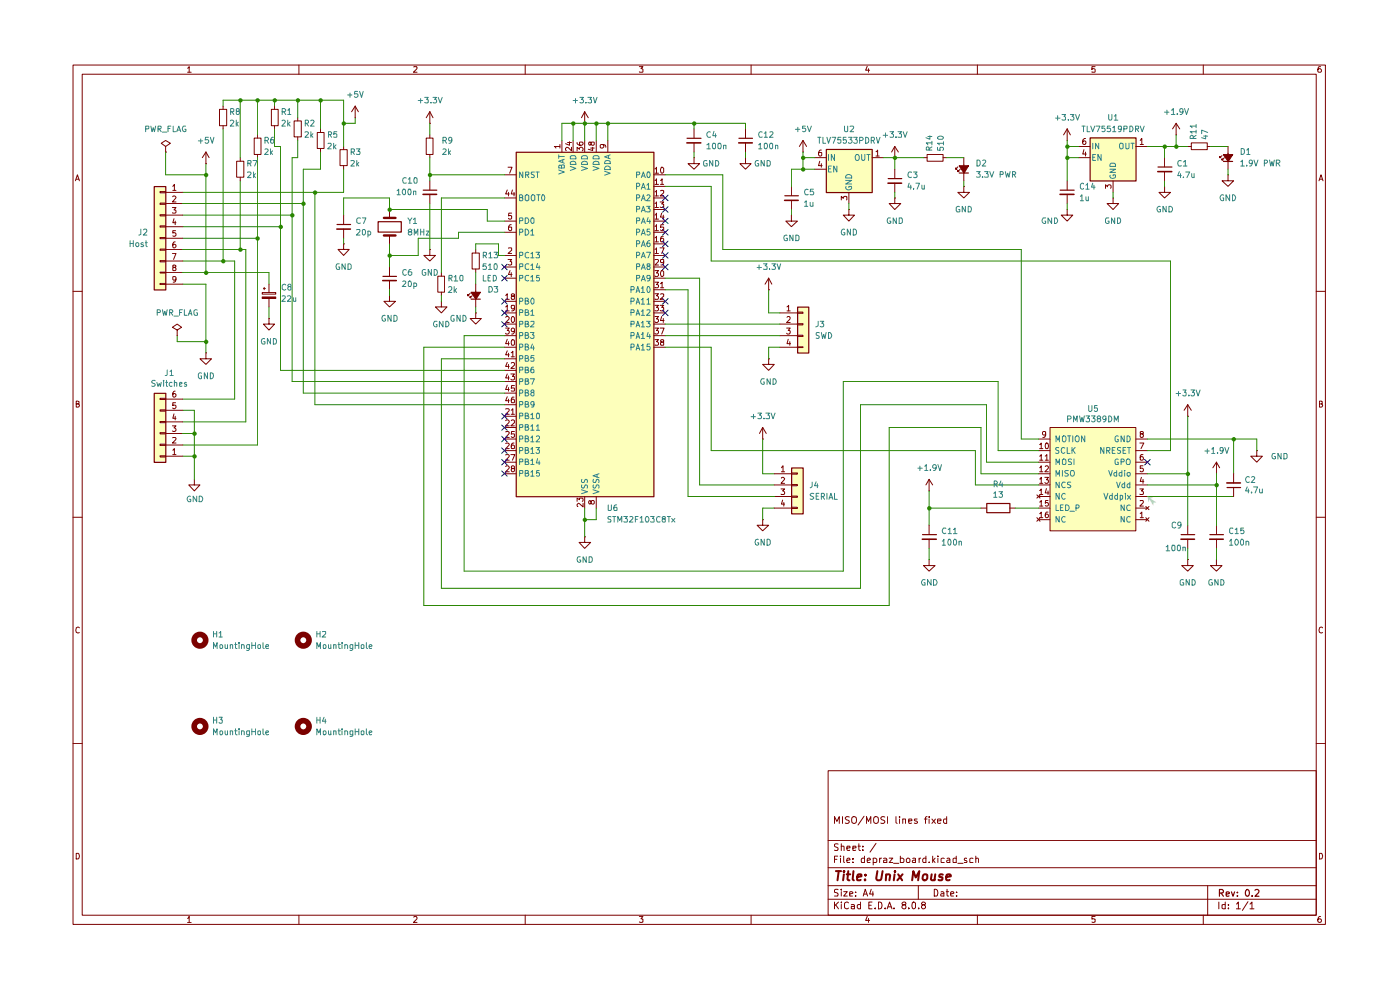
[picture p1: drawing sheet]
<svg xmlns="http://www.w3.org/2000/svg" width="297mm" height="210mm" viewBox="0 0 297 210" stroke-linecap="round" stroke-linejoin="round" font-family="sans-serif">
<g fill="none" stroke="#7b0100" stroke-width=".21">
<path d="M15.5 13.8h265.7v182.3h-265.7zM17.4 15.7h261.8v178.4h-261.8zM39.8 14.5l.3-.4v1.2M39.8 15.3h.8M63.4 13.8v1.9M87.8 14.2l.6-.1 .1 .4-.8 .8h.8M111.4 13.8v1.9M135.6 14.1h.8l-.4 .5 .4 .1v.5h-.8M159.3 13.8v1.9M184 14.1l-.4 .8h.9M184.2 14.6v.7M207.3 13.8v1.9"/>
<path d="M232.3 14.1h-.7v.6l.2-.1 .5 .1-.1 .6-.6-.1M255.3 13.8v1.9M280.2 14.1l-.5 .1a.94 .94 0 0 0 0 1.1h.5l.1-.1v-.4l-.2-.2h-.3l-.2 .2M16 38.4l.4-1.3 .4 1.3M16.2 38h.6M279.8 38.4l.4-1.3 .5 1.3M279.9 38h.6M15.5 61.8h1.9M279.2 61.8h2M16.2 85.7l.6-.1v-.4l-.6-.1v1.3h.4l.2-.5-.3-.2M279.9 85.7l.6-.1v-.4l-.6-.1v1.3l.6-.1 .1-.4-.3-.2M15.5 109.7h1.9"/>
<path d="M279.2 109.7h2M16.8 133.2l-.2-.2a.65 .65 0 0 0-.5 .6 .65 .65 0 0 0 .5 .7l.2-.1M280.6 133.2l-.3-.2a.65 .65 0 0 0-.5 .6 .65 .65 0 0 0 .5 .7l.3-.1M15.5 157.7h1.9M279.2 157.7h2M175.7 163.5h103.5v30.6h-103.5zM175.7 178.3h103.5M177 174.7v-1.5l.5 1 .6-1v1.5M177.8 179.1l-.5-.1-.3 .2v.3l.8 .5-.3 .4-.5-.1M178.5 179.6l.5-.1 .1 .9M178.5 179v1.4M178.7 173.2v1.5"/>
<path d="M179.7 179.9l.6-.1v-.3h-.6v.2v.6h.6M180.2 173.3l-.6-.1-.3 .3 .3 .4 .6 .3-.3 .5-.6-.1M180.8 173.4l.2-.2a.57 .57 0 0 1 .7 .5v.5a.57 .57 0 0 1-.7 .5l-.1-.1a.99 .99 0 0 1-.1-1.2zM180.9 179.9l.7-.1-.1-.3h-.6v.8h.6M182 179.5h.5M182.2 179v1.2l.3 .2M183 179.5v.2M183.3 173.1l-1.3 1.9M183.8 174.7v-1.5l.4 1 .5-1v1.5M185.4 173.4l.3-.2a.57 .57 0 0 1 .6 .5v.5a.57 .57 0 0 1-.6 .5l-.1-.1a.99 .99 0 0 1-.2-1.2zM185.8 178.9l-1.2 1.9M187.7 173.3l-.6-.1-.2 .3 .2 .4 .6 .3-.3 .5-.5-.1"/>
<path d="M188.3 173.2v1.5M190.1 173.2v1.3l.2 .2M190.8 173.2v.2M190.8 173.7v1M191.5 173.8l.6-.1v1M191.5 173.7v1M192.8 174.2l.7-.1-.1-.4h-.6v.9h.6M194.6 173.7h-.5l-.1 .3 .6 .2v.3l-.2 .2-.4-.1M196.1 173.7h.6M196.7 173.2l-.4 .2v1.3M197.1 173.2v.2M197.1 173.7v1"/>
<path d="M197.7 173.7l.8 1M198.5 173.7l-.8 1M198.9 174.2l.7-.1v-.4h-.6l-.1 .2 .1 .7h.6M200.8 173.7h-.5l-.2 .3v.4l.3 .3 .4-.1M200.8 173.2v1.5M16.2 181a.66 .66 0 0 1 .6 .4 .66 .66 0 0 1-.2 .8h-.4zM39.8 194.8l.3-.4v1.3M39.8 195.7h.8M63.4 194.1v2M87.8 194.6l.4-.2 .3 .4-.8 .9h.8M111.4 194.1v2M135.6 194.4h.8l-.4 .5 .4 .1v.6h-.8"/>
<path d="M159.3 194.1v2M175.7 190.8h103.5M175.7 187.9h103.5M175.7 184.1h103.5M177 191.3v1.5M177 182.3h.5M177.3 191.9l.6 .9M177.7 181.6h-.7v1.4M177.8 188.7h-.7v.6a.53 .53 0 0 1 .6 .2 .53 .53 0 0 1 0 .6h-.7M177.9 191.3l-.9 .9M178.3 181.6v.1M178.3 182v1"/>
<path d="M178.5 191.3v.2M178.5 188.6v.2M178.5 189.1v1M178.5 191.9v.9M179 189.1h.7l-.7 1h.7M179 181.6v1.2l.2 .2M179.7 182.5l.6-.1-.1-.4-.5 .1v.7v.2h.6M180 191.5l-.4-.2-.4 .4v.9l.4 .2 .4-.2M180.3 189.7l.6-.2-.1-.3h-.5v.9h.5M180.6 191.9h.4l.3 .1v.8M180.9 182.9v.1M180.9 182.1v.2"/>
<path d="M181.3 192.2l-.7 .1v.4h.7M181.5 190v.1M181.5 189.2v.1M182.5 191.9h-.4l-.2 .2v.4l.2 .3 .4-.1M182.5 191.3v1.5M183 180.3v.1M183.1 190.1l.5-1.5 .5 1.5M183.2 189.7h.7M183.4 181.6v1.4h-.6v-.9h.6M184 194.4l-.4 .8h.9M184 182.5l.7-.1-.2-.4-.4 .1-.1 .7 .1 .2h.5M184.2 194.8v.9"/>
<path d="M184.3 192h.5M184.8 188.6l-.3 1.1h.8M185 191.3h-.7v1.5h.7M185.2 189.1v1M185.2 182.1a.52 .52 0 0 1 .8 .2l-.2 .7h-.6M185.2 182v1.5M185.7 192.6v.2M186.3 191.3l.7 .2v1.1l-.3 .2h-.4zM186.6 182v1M187 182l-.4 .3M187.4 182.1l.5-.1 .2 .3v.7h-.7v-.5l.7-.1M187.8 192.6v.2"/>
<path d="M188.2 192.8l.5-1.5 .5 1.5M188.4 192.4h.7M188.6 182h.8l-.8 1h.8M189.6 183.1h1.1M189.7 192.6v.2M191 181.6v1.4h.6l.2-.7a.52 .52 0 0 0-.8-.2M191.7 191.9h-.2l-.2-.3a.46 .46 0 0 1 .5-.3 .46 .46 0 0 1 .4 .3l-.1 .3-.6 .1a.43 .43 0 0 0-.1 .6 .43 .43 0 0 0 .6 .1 .43 .43 0 0 0 .1-.6l-.2-.2M192.3 182.3l.2-.3h.3l.2 .3v.6l-.6 .1zM192.8 192.6v.2M193.5 191.5l.4-.2 .3 .3v.9l-.3 .3a.82 .82 0 0 1-.4-1.3zM193.6 182.1h.6v.9h-.6l-.1-.4 .7-.2M194.8 187.9v2.9"/>
<path d="M194.9 192.6v.2M195 182v1M195.3 182l-.3 .3M195.7 191.9l-.2-.2 .2-.4 .6 .3-.1 .3h-.5l-.1 .2-.1 .4 .2 .3a.45 .45 0 0 0 .5-.2 .45 .45 0 0 0 .1-.5l-.3-.2M196.4 181.6v1.4h-.5l-.2-.7 .3-.3 .4 .1M197.1 182.9v.1M197.9 181.6v1.4M197.9 182.5l.5 .5M198.2 188.6a.8 .8 0 0 1 .8 .6 .8 .8 0 0 1-.3 .9h-.5zM198.4 182l-.5 .6M199 181.6v.1M199 182v1"/>
<path d="M199.6 189.2l.4-.1 .2 .2v.8h-.6v-.4l.6-.2M200.3 182.1l-.4-.1-.3 .2v.7l.7 .1M200.7 189.1h.5M200.9 188.6v1.3l.1 .2h.2M200.9 182.1l.4-.1 .2 .3v.7h-.6l-.1-.4 .7-.2M201.7 189.7l.7-.2-.2-.4h-.4l-.1 .2v.6l.1 .2h.5M202.9 181.6v1.4h-.6l-.1-.8 .2-.2 .5 .1M202.9 190v.1M202.9 189.2v.1M203.2 183.1h1.1M205.1 182.1l-.4-.1-.1 .3 .1 .2 .4 .2v.3h-.5M206.4 182.1l-.4-.1-.3 .2v.7l.7 .1"/>
<path d="M207 182.2l.2-.2 .3 .1 .1 .9M207 181.6v1.4M207.3 194.1v2M232.3 194.4h-.7v.6h.7v.6h-.7M255.3 194.1v2M256.2 187.9v6.2M258.6 191.3v1.5M259.9 191.9h-.7v.7l.3 .2 .4-.1M259.9 191.3v1.5M260.6 192.6v.2M260.6 191.9v.1M262.3 191.8l.4-.5v1.5"/>
<path d="M262.3 192.8h.8M264.7 191.3l-1.1 1.8M265.2 191.8l.4-.5v1.5M265.2 192.8h.8M279.9 181a.66 .66 0 0 1 .7 .4 .66 .66 0 0 1-.3 .8h-.4zM280.2 194.4a.72 .72 0 0 0-.6 .5 .72 .72 0 0 0 .2 .8l.4-.1a.42 .42 0 0 0 0-.6 .42 .42 0 0 0-.5 0l-.1 .2"/>
</g>
<path d="M258.7 189.4h.8v-.5l-.2-.2h-.6v1.4M259 189.4l.5 .7M260.1 189.7l.7-.2-.1-.2h-.6v.7h.6M261.2 189.2l.4 .9 .3-.9M262.5 190v.1M262.5 189.3v.1M264.5 188.7a.75 .75 0 0 1 .6 .7 .75 .75 0 0 1-.6 .7l-.2-.2a.99 .99 0 0 1 .2-1.2zM265.6 190v.1M266.2 188.8l.6-.1 .3 .2-.1 .5-.8 .7h.9" fill="none" stroke="#7b0100" stroke-width=".25"/>
<g fill="none" stroke="#7b0100" stroke-width=".42">
<path d="M177.3 184.8h1.1M177.9 184.8l-.2 1.9M179 185.5l-.1 1.2M179.1 184.8l-.2 .1 .1 .1 .1-.2-.1 .2M179.6 185.5h.8M180 184.8l-.2 1.7 .4 .2M181.1 184.8l-.2 1.7 .2 .2M181.8 186.1l.9-.2v-.4h-.5l-.3 .2-.1 .9h.8M183.5 186.6v.1M183.6 185.5v.2M186.1 184.8l-.2 1.5 .1 .3a.6 .6 0 0 0 1-.3l.2-1.5M188 185.6l.1-.1a.48 .48 0 0 1 .7 .2l-.1 1"/>
<path d="M188 185.5l-.1 1.2M189.8 185.5l-.2 1.2M189.9 184.8v.2M190.5 185.5l.9 1.2M191.5 185.5l-1.1 1.2M193.5 186.7l.3-1.9 .5 1.3 .7-1.3-.2 1.9M195.9 185.6l.2-.1 .6 .1v.7l-.4 .4a.46 .46 0 0 1-.6-.4zM197.7 185.5l-.2 1a.49 .49 0 0 0 .8 .1M198.4 185.5l-.2 1.2M200 185.5h-.5l-.2 .2v.3l.6 .1v.5h-.8M200.7 186.1l1-.2-.1-.4a.6 .6 0 0 0-.8 .2v.9h.7"/>
</g>
<g fill="#fdffbb">
<path d="M32.7 83.4h2.4v14.6h-2.4z"/>
<path d="M231.2 29.2h9.8v9.2h-9.8z"/>
<path d="M169.2 65.1h2.3v9.7h-2.3z"/>
<path d="M175.3 31.7h9.7v9.1h-9.7z"/>
<path d="M32.7 39.5h2.4v22h-2.4z"/>
<path d="M222.8 90.7h18.2v21.9h-18.2z"/>
<path d="M109.5 32.3h29.2v73h-29.2z"/>
<path d="M167.9 99.2h2.4v9.8h-2.4z"/>
</g>
<g fill="none" stroke="#7b0100" stroke-width=".21">
<path d="M36.7 39.5l.3-.4v1.3M43.7 34.7h.1M43.7 32.3l-.8 1.1M43.7 32.3v2.4M43.7 32.3l.7 1.1M46.6 23.2h1.5v3.5h-1.5zM47.3 22.5v.7M47.3 26.7v.6M50.2 34.2h1.5v3.4h-1.5zM51 33.4v.8M51 37.6v.8M53.9 29.3h1.5v3.5h-1.5z"/>
<path d="M54.6 28.6v.7M54.6 32.8v.6M57.6 23.2h1.4v3.5h-1.4zM58.2 22.5v.7M58.2 26.7v.6M62.4 25.7h1.5v3.3h-1.5zM63.2 25v.7M63.2 29v.8M67.3 28.1h1.4v3.4h-1.4zM68 27.3v.8M68 31.5v.8M72.1 31.7h1.6v3.4h-1.6z"/>
<path d="M72.9 31.1v.6M72.9 35.1v.8M75.4 25h.1M75.4 22.5l-.8 1.2M75.4 22.5v2.5M75.4 22.5l.6 1.2M107 37.1h2.5M107.8 35.5h.8l-.5 1.2M118.8 31.1h-1.2l.3 .3M118.8 30.6v.8M119.2 29.8v2.5M120.4 30.2h.8"/>
<path d="M120.8 30.1v.7l-.8-.3M121.2 31.2v.8l-.9-.8-.3 .3 .1 .4M121.6 29.8v2.5M122.4 32v-.8l.5 .5 .2-.5h.3l.3 .3v.3l-.2 .2M122.4 30.2l.2 .4 .8 .2 .3-.2-.2-.5-.6 .1v.4l.2 .2M124 26.2h.1M124 23.7l-.6 1.3M124 23.7v2.5M124 29.8v2.5M124 23.7l.8 1.3M125.3 31.4h.8M125.4 30.3l.1-.2h.5l.1 .5a.48 .48 0 0 1-.6 .1 .48 .48 0 0 1-.2-.6h-.3l-.1 .5 .2 .2 .3-.2"/>
<path d="M125.7 31.2v.7l-.9-.2M126.5 29.8v2.5M127.8 30.6l.3 .3v.3l-.3 .2h-.3l-.2-.2v-.4a.94 .94 0 0 1 1.1 0l.1 .4M128.9 29.8v2.5M138.7 37.1h2.4M138.7 39.5h2.4M138.9 35.8h.2l.2-.3v1.2M138.9 38.3h.2l.2-.4v1.2M138.9 36.7h.8M138.9 39.1h.8M140.1 38.3l.4-.4v1.2M140.1 39.1h.7"/>
<path d="M140.4 35.5l.4 .2v.8l-.3 .2a.75 .75 0 0 1-.1-1.2zM147.2 33.4v1.3h1.2l-1.2 1.2-1.2-1.2h1.2M147.2 33.4h.1M158.2 33.4v1.3h1.1l-1.1 1.2-1.2-1.2h1.2M158.2 33.4h.1M167.9 39.5v2M170.3 32.3h.1M170.3 29.8l-.7 1.3M170.3 29.8v2.5M170.3 29.8l.8 1.3M172.8 33.4h2.5M172.8 35.9h2.5"/>
<path d="M173.9 34.2l-.3 .9h.8M174.2 31.8h-.2a.93 .93 0 0 0-.3 1.2l.5 .1 .1-.2v-.5l-.6-.1-.1 .2M174.2 34.7v.8M185 33.4h2.4M185.8 32.2l.4-.4v1.3M185.8 33.1h.7M189.8 33.4h.1M189.8 31.1l-.7 1.2M189.8 31.1v2.3M189.8 35.9v1.9M189.8 38.9v1.9M189.8 31.1l.8 1.2"/>
<path d="M226.4 29.8h.1M226.4 27.3l-.8 1.3M226.4 27.3v2.5M226.4 38.4v1.9M226.4 27.3l.7 1.3M228.9 31.1h2.3M228.9 33.4h2.3M230 31.7l-.3 1h.8M230.3 29.4h-.3l-.3 .3v.8l.3 .1h.3l.1-.5a.35 .35 0 0 0-.4-.2 .35 .35 0 0 0-.3 .2M230.3 32.3v.8M234.5 40v-.8l.4 .4 .1-.3h.6v.7M236.1 38.4v2.4"/>
<path d="M241 31.1h2.4M241.9 29.8l.3-.4v1.2M241.9 30.6h.7M247.1 39.5v1.3h1.2l-1.2 1.2-1.2-1.2h1.2M247.1 39.5h.1M247.1 33.4v2M247.1 36.4v2M249.5 28.6h.1M249.5 26.2l-.8 1.1M249.5 26.2v2.4M249.5 26.2l.8 1.1M260.5 32.5v1.7"/>
<path d="M33.9 57.7h1.2v.2h-1.2zM33.9 55.3h1.2v.2h-1.2zM33.9 52.8h1.2v.3h-1.2zM33.9 50.4h1.2v.2h-1.2zM33.9 47.9h1.2v.3h-1.2zM33.9 45.5h1.2v.3h-1.2zM33.9 43.1h1.2v.2h-1.2zM33.9 40.6h1.2v.3h-1.2zM35.1 40.8h3.7M35.1 43.2h3.7M35.1 45.6h3.7M35.1 48.1h3.7"/>
<path d="M35.1 50.5h3.7M35.1 52.9h3.7M35.1 55.4h3.7M35.1 57.8h3.7M36.6 44h.7l-.4 .5 .4 .2v.3l-.1 .2-.6-.1M36.6 53.8h.7l-.5 1.2M36.7 41.7l.4-.1 .2 .3-.7 .9h.7M36.7 40.4h.6M36.8 56.7l-.1-.1v-.3h.6v.3l-.6 .2v.6h.5l.1-.2v-.4l-.2-.1M36.9 46.4l-.2 .8h.6M37.2 51.3l-.4 .1-.1 .2v.8l.4 .2 .2-.3v-.2l-.2-.3-.4 .1v.2M37.2 46.9v.8"/>
<path d="M37.3 48.9h-.6v.5h.4l.2 .2v.4h-.6M37.3 59.2l-.2 .2-.4-.1v-.5l.5-.1a.94 .94 0 0 1 0 1.1l-.5 .1M72.9 51.7v1.2h1.2l-1.2 1.3-1.2-1.3h1.2M72.9 51.7h.1M72.9 45.6v2M72.9 48.6v1.9M82.6 44.4v1.8M82.6 50v1.7M82.6 56.6v2M82.6 59.5v2M92.9 58.6h1.4v3.4h-1.4zM93.6 57.8v.8"/>
<path d="M107 42h2.5M107 46.9h2.5M107 49.3h2.5M107 54.2h2.5M107 56.6h2.5M107 59h2.5M107.6 40.3l-.3 .8h.7M107.8 55h.7l-.3 .5h.3v.6h-.7M107.9 52.7l.6-.1v.5l-.7 .7h.7M107.9 40.8v.8M108.2 57.4l-.3 .8h.7M108.5 47.7l-.5 .1-.1 .9 .2 .2 .4-.1v-.6h-.5l-.1 .1"/>
<path d="M108.5 57.8v.9M108.5 45.2h-.6v.6h.6v.5l-.1 .2h-.4l-.1-.2M108.7 40.3l-.2 .8h.7M109 40.8v.8M138.7 42h2.4M138.7 44.4h2.4M138.7 46.9h2.4M138.7 49.3h2.4M138.7 51.7h2.4M138.7 54.2h2.4M138.7 56.6h2.4M138.7 59h2.4"/>
<path d="M138.9 40.7l.4-.3v1.2M138.9 43.2l.4-.4v1.2M138.9 45.6l.4-.4v1.3M138.9 48h.2l.2-.3v1.2M138.9 50.5l.4-.4v1.2M138.9 52.9l.4-.3v1.2M138.9 55.1l.6-.1 .2 .2-.1 .3-.7 .7h.8M138.9 57.4h.8l-.4 .5 .3 .1 .1 .4-.3 .3h-.3l-.2-.2M138.9 59.9h.8l-.4 .5 .4 .1v.4l-.2 .1h-.6M138.9 41.6h.8M138.9 44h.8M138.9 46.5h.8"/>
<path d="M138.9 48.9h.8M138.9 51.3h.8M138.9 53.8h.8M140 42.8h.8l-.4 .5h.4v.6h-.8M140 52.6h.9l-.5 1.2M140.1 40.5h.7v.4l-.8 .7h.8M140.4 45.2l-.3 .9h.8M140.4 57.4l.4 .3v.7l-.3 .3a.75 .75 0 0 1-.1-1.3zM140.7 50.1l-.4 .1-.2 .9 .1 .2 .6-.1v-.5l-.2-.2h-.2l-.3 .3M140.7 45.6v.9M140.8 47.7h-.6l-.1 .6 .6-.1 .1 .6-.2 .1h-.3l-.2-.1M140.8 55.5l-.1 .2h-.5v-.7l.6 .1v.8l-.2 .2-.4 .1"/>
<path d="M163.1 59l-.8 1.3M163.1 59v2.5M163.1 59l.6 1.3M167.9 45.6v1.3h1.3l-1.3 1.2-1.2-1.2h1.2M167.9 45.6h.1M167.9 42.5v1.9M178.5 42.4v-.7l.4 .4 .3-.4h.5l-.1 .7M180.1 44.4v1.2h1.2l-1.2 1.3-1.2-1.3h1.2M180.1 44.4h.1M180.1 40.8v2.4M189.8 42v1.2h1.3l-1.3 1.2-1.2-1.2h1.2M189.8 42h.1"/>
<path d="M226.4 44.4v1.2h1.2l-1.2 1.3-1.3-1.3h1.3M226.4 44.4h.1M226.4 41.2v2M236.1 42v1.2h1.2l-1.2 1.2-1.2-1.2h1.2M236.1 42h.1M33.9 60.1h1.2v.3h-1.2zM35.1 60.3h3.7M43.7 74.8v1.3h1.2l-1.2 1.2-1.3-1.2h1.3M43.7 74.8h.1M55.6 63h2.9v.3h-2.9zM55.6 62.1h2.9v.3h-2.9zM55.9 61.2h.4"/>
<path d="M56 61v.5M57.1 67.6v1.1h1.1l-1.1 1.3-1.2-1.3h1.2M57.1 67.6h.1M57.1 60.3v1.8M57.1 63.3v1.8M82.6 62.7v1.2h1.3l-1.3 1.2-1.2-1.2h1.2M82.6 62.7h.1M93.6 63.9v1.2h1.2l-1.2 1.3-1.2-1.3h1.2M93.6 63.9h.1M93.6 62v.7M107 66.4h2.5M107 68.7h2.5"/>
<path d="M107 71.2h2.5M107 73.7h2.5M107 63.9h2.5M107 76.1h2.5M107 78.6h2.5M107.3 62.7l.3-.4v1.2M107.3 65.1l.3-.3v1.2M107.3 67.3l.1-.2h.4l.2 .3-.1 .3-.6 .7h.7M107.3 69.6h.7l-.4 .5 .4 .2v.3l-.2 .3h-.4l-.1-.2M107.3 66h.7M107.3 63.5h.7M107.6 72l-.3 .9h.7"/>
<path d="M107.6 74.4l-.3 .9h.7M107.6 76.9l-.3 .8h.7M107.6 79.3l-.3 .9h.7M107.9 72.5v.7M107.9 74.9v.8M107.9 77.3v.8M107.9 79.8v.8M108.4 79.3h.7l-.4 .5 .4 .1v.5l-.2 .2h-.4l-.1-.2M108.5 74.8l.3-.3v1.2M108.5 77l.1-.1 .4 .1 .1 .5-.7 .6h.7M108.5 75.7h.6M108.5 72.1l.4-.1 .2 .3v.8l-.1 .1-.5-.1z"/>
<path d="M108.7 62.8l-.2-.2a.42 .42 0 0 1 .6-.2v.3l-.2 .1a.4 .4 0 0 0-.4 .2 .4 .4 0 0 0 0 .5l.6-.1v-.5l-.2-.1M108.7 67.1l.4 .3v.8l-.2 .2a.75 .75 0 0 1-.2-1.3zM109.1 65.3l-.2 .2-.4-.1v-.6l.6 .1v.8l-.6 .3M109.1 70.1l-.1 .2a.36 .36 0 0 1-.5-.2v-.4l.4-.1 .2 .2v.7l-.3 .4h-.3M138.7 66.4h2.4M138.7 68.7h2.4M138.7 71.2h2.4M138.7 73.7h2.4M138.7 63.9h2.4M138.7 61.5h2.4M138.9 62.3h.8l-.4 .4 .4 .3-.1 .4h-.7M138.9 64.8h.8l-.4 .4 .3 .1v.6h-.7"/>
<path d="M138.9 67.1h.8l-.4 .5 .3 .1 .1 .5-.3 .2h-.3l-.2-.2M138.9 69.6h.8l-.4 .5 .4 .2v.3l-.3 .3h-.3l-.2-.2M138.9 72h.8l-.4 .5 .4 .2v.4l-.2 .1-.6-.1M140 64.8h.8l-.4 .4 .4 .1v.6h-.8M140 69.6h.9l-.5 1.3M140.1 60.2l.4-.3v1.1M140.1 62.4h.7v.4l-.8 .7h.8M140.1 61h.7M140.4 67.1l-.3 .9h.8M140.4 72.6l-.3-.3 .1-.2h.6v.4l-.6 .1v.6l.6-.1v-.5h-.2M140.7 67.6v.8M163.1 61.5h.1"/>
<path d="M163.1 76.1v1.2h1.2l-1.2 1.3-1.3-1.3h1.3M163.1 76.1h.1M165.4 66.4h3.8M165.4 68.7h3.8M165.4 71.2h3.8M165.4 73.7h3.8M166.9 69.6h.7l-.4 .5h.4v.7l-.6 .1-.1-.2M167 65.1l.3-.3v1.2M167 67.3l.4-.2 .2 .4-.7 .9h.7M167 66h.6M167.2 72l-.2 .9h.7M167.6 72.5v.7"/>
<path d="M169.2 73.6h1.1v.1h-1.1zM169.2 71.1h1.1v.3h-1.1zM169.2 68.7h1.1v.2h-1.1zM169.2 66.2h1.1v.3h-1.1zM33.9 84.5h1.2v.2h-1.2zM33.9 86.9h1.2v.3h-1.2zM33.9 89.4h1.2v.3h-1.2zM33.9 91.8h1.2v.2h-1.2zM33.9 94.2h1.2v.3h-1.2zM33.9 96.7h1.2v.2h-1.2zM35.1 96.8h3.7M35.1 94.4h3.7"/>
<path d="M35.1 91.9h3.7M35.1 89.5h3.7M35.1 87h3.7M35.1 84.7h3.7M36.6 90.3h.7l-.4 .5 .4 .2v.4h-.7M36.7 95.5l.3-.3v1.2M36.7 92.9l.5-.1 .1 .3-.7 .9h.7M36.7 96.4h.6M36.9 87.8l-.2 .9h.6M37.2 83l-.4 .1-.1 .2v.8l.4 .1 .2-.2v-.3l-.2-.2-.4 .1v.1M37.2 88.3v.8M37.3 85.4h-.6v.6l.5-.1 .1 .2v.3l-.2 .3-.4-.2"/>
<path d="M107 95.6h2.5M107 98h2.5M107 93.1h2.5M107 88.3h2.5M107 90.7h2.5M107 80.9h2.5M107 83.4h2.5M107 85.8h2.5M107.3 86.8l.6-.1 .1 .2-.1 .3-.6 .7h.7M107.3 89.2l.1-.1h.4l.2 .2-.1 .4-.6 .6h.7M107.3 91.6l.5-.1 .2 .3-.7 1h.7M107.3 94.1l.5-.1 .2 .2-.7 1h.7"/>
<path d="M107.3 96.5l.6-.1 .1 .2-.1 .3-.6 .7h.7M107.3 99l.1-.2h.4l.2 .3-.1 .3-.6 .7h.7M107.6 81.7l-.3 .9h.7M107.6 84.2l-.3 .8h.7M107.9 82.2v.8M107.9 84.7v.7M108.4 96.4h.8l-.5 1.2M108.5 87l.3-.3v1.2M108.5 89.2l.1-.1 .4 .1 .1 .5-.7 .6h.7M108.5 87.9h.6M108.7 99.4l-.2-.1a.34 .34 0 0 1 .2-.5 .34 .34 0 0 1 .4 .2l-.1 .3-.5 .1v.2v.2l.2 .3 .4-.2v-.4l-.2-.1M109 94l-.4 .1-.1 .9v.2l.6-.1-.1-.6-.3-.1-.2 .3"/>
<path d="M109 84.2l-.4 .1-.1 .9v.2l.6-.1-.1-.6h-.3l-.2 .2M109.1 91.5h-.6v.6l.5-.1 .1 .6-.2 .2-.4-.2M109.1 81.8h-.6v.6l.5-.1 .1 .6h-.6M220.3 95.6h2.5M220.3 98h2.5M220.3 93.1h2.5M220.6 94.3l.3-.3v1.2M220.6 96.8l.3-.4v1.2M220.6 99.2l.3-.4v1.3M220.6 95.2h.6M220.6 97.6h.6M221.7 96.8l.4-.4v1.2"/>
<path d="M221.7 99l.5-.2 .2 .4-.7 .9h.7M221.7 97.6h.7M221.8 94.1l.4-.1a.86 .86 0 0 1 0 1.2l-.4-.1zM221.8 92l-.1 .3-.5-.1v-.6h.6v.9l-.1 .2-.5 .1M222.8 90.7h18.2v21.9h-18.2zM241 95.6h2.4M241 98h2.4M241 93.1h2.4M241.8 94h.9l-.6 1.2M242.1 92l-.2-.1v-.3h.6v.4h-.4l-.2 .2v.4l.2 .2 .4-.1 .1-.2v-.2l-.3-.3M242.5 98.8h-.6v.6l.4-.1 .3 .3-.1 .4-.4 .1-.2-.2M242.5 96.4h-.4l-.2 .3v.8h.6v-.6h-.4l-.2 .2"/>
<path d="M252 88.3h.1M252 85.8l-.8 1.2M252 85.8v2.5M252 85.8l.7 1.2M258.1 98l-.8 1.2M258.1 98v2.5M258.1 98l.6 1.2M41.2 101.7v1.2h1.2l-1.2 1.2-1.2-1.2h1.2M107 100.5h2.5M122.4 106.3v-.6l.5 .3 .1-.3h.5l.2 .1v.4l-.2 .1M123.7 106.8v.7l-.9-.7-.4 .2 .2 .4M124 113.9v1.2h1.3l-1.3 1.2-1.2-1.2h1.2"/>
<path d="M124 113.9h.1M124 105.3v2.5M125.4 106.4l.2-.2h.3l.2 .1v.5a.48 .48 0 0 1-.6 0 .48 .48 0 0 1-.2-.5h-.3l-.1 .4 .2 .2 .3-.2M126.5 105.3v2.5M197.1 104.1h.1M197.1 118.7v1.3h1.3l-1.3 1.2-1.2-1.2h1.2M197.1 118.7h.1M197.1 101.7l-.7 1.2M197.1 101.7v2.4M197.1 111.4v2M197.1 114.4v1.9M197.1 101.7l.8 1.2"/>
<path d="M208.1 107.8h1.2M214.2 107.8h1.2M220 105l.6 .7M220 109.8l.6 .8M220.3 110.2h2.5M220.3 100.5h2.5M220.3 102.9h2.5M220.3 105.3h2.5M220.3 107.8h2.5M220.6 101.6h.1l.2-.3v1.2M220.6 104.1l.3-.4v1.2M220.6 106.5l.3-.3v1.2"/>
<path d="M220.6 109l.3-.4v1.2M220.6 109.8h.6M220.6 100.1h.6M220.6 102.5h.6M220.6 104.9h.6M220.6 107.4h.6M220.6 105l-.6 .7M220.6 109.8l-.6 .8M221.7 101.3h.7l-.4 .5h.3v.6l-.5 .1-.1-.1M222 103.6l-.3 1h.8M222.3 106.2h-.5l-.1 .6 .2-.2 .4 .1v.6h-.6M222.3 108.6l-.4 .1-.2 .9a.35 .35 0 0 0 .4 .2 .35 .35 0 0 0 .3-.2v-.3a.35 .35 0 0 0-.3-.3 .35 .35 0 0 0-.4 .3"/>
<path d="M222.3 104.1v.8M241 110.2h2.4M241 100.5h2.4M241 102.9h2.4M241 105.3h2.4M241 107.8h2.4M241.8 103.7h.8l-.5 .4 .5 .3-.1 .5-.7-.1M241.9 109l.3-.4v1.2M241.9 106.3l.6-.1 .1 .3-.8 .9h.8M241.9 109.8h.7M242.1 101.3l-.2 .8h.8M242.5 101.7v.8"/>
<path d="M243.1 109.8l.7 .8M243.1 107.4l.7 .7M243.8 109.8l-.7 .8M243.8 107.4l-.7 .7M252 118.7v1.3h1.2l-1.2 1.2-1.3-1.2h1.3M252 118.7h.1M258.1 100.5h.1M258.1 118.7v1.3h1.1l-1.1 1.2-1.3-1.2h1.3M258.1 118.7h.1"/>
</g>
<g fill="none" stroke="#7b0100" stroke-width=".25">
<path d="M32.7 39.6h2.5v21.9h-2.5zM109.5 32.3h29.2v73.1h-29.2zM175.3 31.7h9.7v9.1h-9.7zM188.4 37.9h2.9M231.3 29.2h9.7v9.2h-9.7zM245.7 35.4h2.9M259.5 32.8h2l-.9 1.4zM259.5 34.2h2M71.5 47.6h2.9M80.2 47h4.9v2.2h-4.9zM81.2 58.6h2.9M166.5 41.5h2.9"/>
<path d="M224.9 40.3h3M169.2 65.1h2.4v9.8h-2.4zM32.7 83.4h2.5v14.7h-2.5zM195.7 113.4h3M209.3 106.8h4.9v2h-4.9z"/>
</g>
<g fill="none" stroke="#7b0100" stroke-width="1.2">
<circle cx="42.4" cy="135.8" r="1.23"/>
<circle cx="64.3" cy="135.8" r="1.23"/>
<circle cx="42.4" cy="154.1" r="1.23"/>
<circle cx="64.3" cy="154.1" r="1.23"/>
</g>
<g fill="none" stroke="#328484" stroke-width=".21">
<path d="M110.9 36.5v1.2l-.7-1.2v1.2M111.5 37.1l.7-.1v-.4l-.7-.1v1.2M111.8 37.1l.4 .6M113.4 36.5h-.6v.5l.5 .2 .1 .2-.3 .3-.4-.1M113.7 36.5h.7M114 36.5v1.2M118.5 36.1l1.2 .4-1.2 .4M118.5 32.8v.8M118.5 33.2h1.2M119.1 35.2l.2-.2h.4v.6h-1.2l.1-.6h.4l.1 .2v.4M119.4 33.9v.6M119.7 33.8l-1.2 .4 1.2 .4"/>
<path d="M121 35.3l1.2 .4-1.2 .4M121 33.2l.2-.2h.7l.3 .4v.3h-1.2zM121.2 34.3h.8l.2 .6h-1.2v-.4zM123.4 35.3l1.2 .4-1.2 .4M123.4 34.5a.66 .66 0 0 1 .8-.3 .66 .66 0 0 1 .4 .7h-1.2zM123.4 33.2l.3-.2h.6l.3 .4v.3h-1.2zM125.8 35.3l1.3 .4-1.3 .4M125.9 33.2l.3-.2h.5l.4 .4v.3h-1.3zM126 34.3h.9l.2 .6h-1.3zM128.3 36.3l1.2 .4-1.2 .5M128.4 35.5a.72 .72 0 0 1 1.1 0v.5h-1.2zM128.4 34.1h.9l.2 .2v.4h-1.2z"/>
<path d="M129.1 33v.6M129.5 32.8l-1.2 .5 1.2 .4M135 37.1l.6-.1v-.5h-.6v1.2M135 39.5h.6v-.6h-.6v1.2M136.1 37.7l.4-1.2 .4 1.2M136.2 37.3h.5M136.2 39.8h.5M137.2 39.3l.4-.4v1.2M137.3 36.6l.4-.1a.86 .86 0 0 1 0 1.2l-.4-.1zM175.8 35.8h.4M175.8 32.8v1.2M176.4 35.2h-.6v1.3h.6"/>
<path d="M177 32.8v1.2l-.6-1.2v1.2M177.5 35.2v1.3l-.6-1.3v1.3M179.4 38.3h1.3l-1.3 .7h1.3M179.5 39.5l-.1 .2a.64 .64 0 0 0 .6 .6 .64 .64 0 0 0 .7-.5l-.1-.3h-.5v.3M179.5 37.3a.67 .67 0 0 1 .8-.2 .67 .67 0 0 1 .4 .7h-1.3zM181.6 32.8h.3a.73 .73 0 0 1 0 1.2l-.3-.1a.87 .87 0 0 1 0-1.1zM182.8 32.8v1l.2 .2 .5-.2v-1M183.9 32.8h.7M184.2 32.8v1.2M231.8 33.4h.4M231.8 30.4v1.2M232.4 32.8h-.6v1.2h.6"/>
<path d="M233.1 30.4v1.2l-.7-1.2v1.2M233.6 32.8v1.2l-.7-1.2v1.2M235.5 35.9h1.1l-1.1 .7h1.1M235.5 37.2v.1a.66 .66 0 0 0 .4 .5 .66 .66 0 0 0 .7-.2v-.5h-.5v.2M235.5 34.8l.2-.2h.7l.2 .2v.5h-1.1zM237.7 30.4h.4l.1 .2v.8l-.5 .2a.86 .86 0 0 1 0-1.2zM238.8 30.4v1.1l.2 .1 .4-.1 .1-.2v-.9M239.9 30.4h.7M240.3 30.4v1.2M110.2 54.2h.5l.2-.2v-.4l-.7-.1v1.2M110.2 56.6h.6l.1-.6h-.7v1.1M110.2 59l.7-.1v-.4l-.7-.1v1.2"/>
<path d="M110.2 41.9l.6-.1 .1-.2-.2-.3h-.5v1.3h.5l.2-.2v-.4l-.2-.1M110.2 46.8h.6l.1-.5-.7-.1v1.2M110.2 49.3l.7-.1v-.4l-.2-.2h-.5v1.3M111.4 41.5l.3-.2 .5 .2v.9l-.3 .2-.5-.2zM111.4 46.2h.5a.66 .66 0 0 1 .2 .8 .66 .66 0 0 1-.7 .4zM111.4 48.6a.65 .65 0 0 1 .8 .6 .65 .65 0 0 1-.8 .7zM112.2 53.6l-.4-.1-.4 .3v.6l.3 .3 .5-.1M112.2 56h-.5l-.3 .2v.7l.3 .2h.5M112.2 58.5l-.5-.1-.3 .3v.6l.4 .3 .4-.1M112.6 53.8l.3-.3v1.2M112.6 56.3l.3-.3v1.1M112.6 58.8l.3-.4v1.2"/>
<path d="M112.6 49l.3-.4v1.3M112.6 54.7h.7M112.6 57.1h.7M112.6 59.6h.7M112.6 49.9h.7M112.8 46.2h.3l.2 .2v.8l-.4 .2a.84 .84 0 0 1-.1-1.2zM112.9 41.3l.6 .2v.9l-.6 .2a.86 .86 0 0 1 0-1.3zM113.7 53.5h.8l-.5 .5h.4l.1 .2-.1 .5-.7-.1M113.9 41.3h.7M114 55.9l-.2 .8h.8M114.2 41.3v1.3M114.4 58.4h-.5l-.1 .5h.6v.6h-.6"/>
<path d="M114.4 56.4v.7M115.1 41.3a.68 .68 0 0 1 .5 .6 .68 .68 0 0 1-.5 .7l-.2-.5 .1-.6zM135 42l.6-.1v-.5l-.6-.1v1.3M135 44.4h.6v-.5l-.6-.1v1.2M135 46.8h.6v-.6h-.6v1.2M135 49.3l.6-.1v-.5l-.6-.1v1.3M135 51.7l.6-.1v-.5h-.6v1.2M135 54.2l.6-.1v-.5l-.6-.1v1.2M135 56.6h.6v-.6h-.6v1.1M135 59l.6-.1v-.5h-.6v1.2M136.1 40.1l.4-1.2 .4 1.2M136.1 42.6l.4-1.3 .4 1.3"/>
<path d="M136.1 45l.4-1.2 .4 1.2M136.1 47.4l.4-1.2 .4 1.2M136.1 49.9l.4-1.3 .4 1.3M136.1 52.3l.4-1.2 .4 1.2M136.1 54.7l.4-1.2 .4 1.2M136.1 57.1l.4-1.1 .4 1.1M136.1 59.6l.4-1.2 .4 1.2M136.2 42.2h.5M136.2 44.6h.5M136.2 47.1h.5M136.2 49.5h.5M136.2 52h.5"/>
<path d="M136.2 54.4h.5M136.2 56.8h.5M136.2 59.3h.5M137.2 43.8h.7l-.4 .4 .4 .2-.1 .6-.6-.1M137.2 53.5h.8l-.5 1.2M137.2 41.5l.5-.2 .2 .4-.7 .9h.7M137.2 40.1h.7M137.5 46.1l-.3 .9h.8M137.5 56.5l-.3-.3 .1-.2h.5l.1 .2-.2 .3a.4 .4 0 0 0-.4 .2 .4 .4 0 0 0 0 .4h.5a.36 .36 0 0 0-.1-.6M137.8 48.6h-.5l-.1 .6h.6l.1 .4-.2 .3-.5-.1M137.8 51.1h-.2a.93 .93 0 0 0-.3 1.1h.5l.1-.5-.1-.1h-.5l-.1 .1M137.8 46.6v.8"/>
<path d="M137.9 58.9l-.1 .2h-.5v-.7h.5l.1 .2-.2 .9-.4 .1M110.2 63.9h.5l.2-.1v-.4l-.2-.2h-.5v1.3M110.2 66.3h.6l.1-.5-.7-.1v1.2M110.2 68.7h.6l.1-.5h-.7v1.1M110.2 71.2l.7-.1v-.4l-.2-.2h-.5v1.3M110.2 73.7h.5l.2-.2v-.4l-.2-.1h-.5v1.2M110.2 76.1h.5l.2-.2v-.4l-.7-.1v1.2M110.2 78.5h.6l.1-.5-.7-.1v1.2M111.4 63.8h.6v-.5l-.6-.1v1.3h.5l.3-.4-.4-.3M111.4 66.3l.6-.1v-.4l-.6-.1v1.2h.6l.2-.4-.4-.2M111.4 68.7h.6v-.5h-.6v1.1h.7l.1-.4-.4-.2M111.4 71.1h.6v-.5l-.6-.1v1.3h.5l.3-.4-.4-.3"/>
<path d="M111.4 73.6l.6-.1v-.4l-.6-.1v1.2h.5l.3-.4-.4-.2M111.4 76l.6-.1v-.4l-.6-.1v1.2h.6l.2-.3-.4-.3M111.4 78.5l.6-.1v-.5h-.6v1.2l.7-.1 .1-.3-.4-.2M112.5 70.5h.8l-.4 .5 .4 .1v.5l-.2 .2-.6-.2M112.6 66l.3-.3v1.2M112.6 68.2h.6l.1 .5-.8 .6h.8M112.6 66.9h.7M112.8 63.3l.2-.1 .3 .3v.8l-.3 .2a.71 .71 0 0 1-.2-1.2zM112.9 73l-.3 .8h.8M113.2 77.9l-.4 .1-.2 .8 .3 .3 .4-.1v-.5l-.2-.2h-.2l-.3 .3M113.2 73.4v.8M113.3 75.4h-.6l-.1 .6 .2-.1h.3l.2 .1v.5h-.7"/>
<path d="M133.9 61.5l.6-.1v-.4l-.1-.2h-.5v1.3M133.9 63.9h.5l.1-.1v-.4l-.1-.2h-.5v1.3M133.9 66.3h.5l.1-.5-.6-.1v1.2M133.9 68.7h.5l.1-.5h-.6v1.1M133.9 71.2l.6-.1v-.4l-.1-.2h-.5v1.3M133.9 73.7h.5l.1-.2v-.4l-.1-.1h-.5v1.2M135 62.1l.3-1.3 .4 1.3M135 64.5l.3-1.3 .4 1.3M135 66.9l.3-1.2 .4 1.2M135 69.3l.3-1.1 .4 1.1M135 71.8l.3-1.3 .4 1.3M135 74.2l.3-1.2 .4 1.2"/>
<path d="M135 61.7h.6M135 64.1h.6M135 66.5h.6M135 69h.6M135 71.5h.6M135 73.9h.6M136.1 61.1h.1l.2-.3v1.3M136.1 63.6h.1l.2-.4v1.3M136.1 66l.3-.3v1.2M136.1 68.5l.3-.3v1.1M136.1 70.9l.3-.4v1.3M136.1 73.3h.1l.2-.3v1.2"/>
<path d="M136.1 66.9h.6M136.1 62.1h.6M136.1 64.5h.6M136.1 69.3h.6M136.1 71.8h.6M136.1 74.2h.6M137.2 68.2h.7l-.4 .4 .4 .2-.1 .5h-.6M137.2 63.6l.4-.4v1.3M137.2 65.8l.5-.1 .2 .3-.7 .9h.7M137.2 64.5h.7M137.5 60.8a.68 .68 0 0 1 .4 .6 .68 .68 0 0 1-.4 .7l-.3-.6 .1-.5zM137.5 70.5l-.3 .9h.8"/>
<path d="M137.8 73h-.5l-.1 .6 .6-.1v.7h-.4l-.2-.1M137.8 70.9v.9M110.2 88.2h.6l.1-.5-.7-.1v1.2M110.2 90.7l.7-.1v-.4l-.7-.1v1.2M110.2 93.1l.7-.1v-.4l-.2-.1h-.5v1.2M110.2 95.6h.5l.2-.2v-.3l-.2-.2h-.5v1.3M110.2 98h.6l.1-.6h-.7v1.1M110.2 80.9h.7v-.5l-.7-.1v1.2M110.2 83.4h.5l.2-.2v-.3l-.2-.2h-.5v1.3M110.2 85.8h.5l.2-.1v-.4l-.7-.1v1.2M111.4 88.2l.6-.1v-.4l-.6-.1v1.2h.6l.2-.4-.4-.2M111.4 90.6h.6v-.5h-.6v1.2h.5l.3-.5-.4-.2"/>
<path d="M111.4 93h.6v-.5h-.6v1.2h.5l.3-.4-.4-.3M111.4 95.5l.6-.1v-.4l-.6-.1v1.3h.5l.3-.4-.4-.3M111.4 98l.6-.1v-.5h-.6v1.1h.6l.2-.3-.4-.2M111.4 80.9h.6v-.6h-.6v1.2h.5l.3-.4-.4-.2M111.4 83.3l.6-.1v-.4l-.6-.1v1.3h.5l.3-.4-.4-.3M111.4 85.8l.6-.1v-.4l-.6-.1v1.2h.6l.2-.4-.4-.2M112.5 80.3h.9l-.5 1.2M112.6 88l.3-.4v1.2M112.6 90.4l.3-.3v1.2M112.6 92.9l.3-.4v1.2M112.6 95.2h.2l.1-.3v1.3M112.6 97.7l.3-.3v1.1"/>
<path d="M112.6 88.8h.7M112.6 91.3h.7M112.6 93.7h.7M112.6 96.2h.7M112.6 98.5h.7M112.9 83.2l-.3-.2 .3-.3h.2l.2 .4-.4 .1-.3 .3v.2l.3 .3 .4-.2v-.4l-.2-.2M113.3 85.7v.1a.42 .42 0 0 1-.6 0 .42 .42 0 0 1 0-.5h.6v.8l-.2 .3h-.3M113.7 94.9h.8l-.5 .5h.4v.7l-.5 .1-.2-.2M113.8 90.4l.3-.3v1.2M113.8 92.6l.4-.1 .3 .4-.8 .8h.8M113.8 91.3h.7M113.9 87.7l.3-.1a.86 .86 0 0 1 .1 1.2l-.4-.1z"/>
<path d="M114 97.3l-.2 .9h.8M114.4 99.8h-.5l-.1 .6 .2-.2 .4 .1v.6h-.6M114.4 97.8v.7M224 98.5v-1.1l.4 .8 .4-.8v1.1M224 93.7v-1.2l.4 .9 .4-.9v1.2M224.6 95l-.4-.1-.3 .3 .1 .2 .6 .3v.3l-.2 .2-.5-.1M225.4 97.5l.5-.1a.86 .86 0 0 1 .1 1.1h-.5l-.1-.1zM225.4 92.6l.5-.1a.86 .86 0 0 1 0 1.2l-.5-.1zM225.4 99.8v1.2M225.9 95.1l-.3-.2a.65 .65 0 0 0-.5 .6 .65 .65 0 0 0 .5 .7l.3-.2M226.4 94.9v1.3h.6M226.5 92.5h.7"/>
<path d="M226.6 99.8h-.5l-.2 .2 .2 .4h.3l.2 .3v.2h-.7M226.8 92.5v1.2M227.2 99.8h.6l.1 .4-.1 .6-.2 .2-.4-.1-.1-.3zM227.3 97.4h-.7v.4l.7 .4-.1 .3h-.6M227.4 94.9v1.3M227.6 95.4l.5 .8M227.6 92.5v1.2M227.8 97.4v1.1M228.1 94.9l-.7 .7M228.2 92.6l.5-.1a.86 .86 0 0 1 0 1.2l-.4-.1a.74 .74 0 0 1-.1-1zM230.1 92.5v1.2l-.7-1.2v1.2M234.2 94.9v1.3l-.7-1.3v1.3"/>
<path d="M234.8 95.6l.6-.1 .1-.4-.7-.2v1.3M235 95.6l.5 .6M235.2 99.8l.4 1.2 .4-1.2M236 95.5h.4M236.6 94.9h-.6v1.3h.6M236.9 99.8v1.2M237.2 97.4a.45 .45 0 0 0-.6 .2v.7l.1 .2h.5v-.5h-.1M237.2 92.5h-.3l-.3 .3v.6l.1 .2h.5v-.4h-.1M237.7 95l-.5-.1-.1 .2v.3l.6 .2v.2l-.2 .4-.4-.1M237.8 98h.5l.2-.2-.1-.4h-.6v1.1M238 99.8v1.2M238.2 95.5h.5"/>
<path d="M238.5 92.5v1.2l-.7-1.2v1.2M238.6 99.8v.1M238.8 94.9h-.6v1.3h.6M239 97.5l.3-.1h.3a.87 .87 0 0 1 0 1.1h-.5l-.2-.3zM239.1 92.5a.64 .64 0 0 1 .7 .6 .64 .64 0 0 1-.7 .6zM239.2 94.9h.7M239.5 94.9v1.3M110.2 100.4h.6l.1-.5-.7-.1v1.2M111.4 100.4l.6-.1v-.5h-.6v1.2l.7-.1 .1-.3-.4-.2M112.6 100.2l.3-.4v1.2M112.6 101h.7M123.4 103.9l1.2 .4-1.2 .4"/>
<path d="M123.4 102.9v.4l.2 .2h.3l.2-.6h.4l.1 .2-.1 .4M123.4 101.7v.5l.1 .2h.4l.4-.7 .3 .2-.1 .5M125.8 103.9l1.3 .4-1.3 .4M125.9 102.9l-.1 .4 .3 .2h.2l.3-.6h.3l.2 .2-.1 .4M125.9 101.7l-.1 .5 .2 .2h.3l.2-.6 .2-.1 .3 .1v.6M126.7 100.7v.6M127.1 100.5l-1.3 .4 1.3 .4M224 101v-1.2l.4 .9 .4-.9v1.2M224 107.1v1.2h.6M224.7 102.3v1.2l-.7-1.2v1.2M224.7 104.6v1.3l-.7-1.3v1.3M224.7 109.6v1.1l-.7-1.1v1.1"/>
<path d="M225 107.7h.4M225.5 107.1h-.5v1.2h.5M226 102.4l-.5-.1a.67 .67 0 0 0-.3 .6 .67 .67 0 0 0 .5 .6l.3-.1M226 104.8l-.3-.2a.65 .65 0 0 0-.5 .7 .65 .65 0 0 0 .5 .6l.3-.2M226 109.6a.61 .61 0 0 0-.8 .4 .61 .61 0 0 0 .3 .7h.5M226.1 107.1a.66 .66 0 0 1 .7 .4 .66 .66 0 0 1-.2 .8h-.5zM227 108.5h.9M227.2 102.3h-.6l-.1 .4a.57 .57 0 0 1 .6 .7h-.6M228.3 107.8l.6-.1v-.5l-.6-.1v1.2M234.2 104.6l.4 1.3 .4-1.3M236 105.2a.36 .36 0 0 0-.6 .1l.1 .5h.5M236 104.6v1.3"/>
<path d="M236.9 102.3l.3 1.2 .5-1.2M236.9 100.2h-.4l-.2 .2 .1 .5h.5M237.1 105.2a.36 .36 0 0 0-.6 .1l.1 .5h.5M237.1 104.6v1.3M237.7 105.2h.5v.5l-.2 .2-.3-.1M237.7 105.1v1.2M238 100.2h-.4l-.2 .2 .1 .5h.5M238.5 109.6v1.1l-.7-1.1v1.1M238.5 107.1v1.2l-.7-1.2v1.2M238.6 102.7l-.4-.1-.2 .3 .1 .5h.5M238.6 100.2v.8M238.6 102.3v1.2"/>
<path d="M238.8 104.6v.2M238.8 105.1v.8M239.1 100.4l.2-.2h.4v.7h-.5zM239.2 105.1l.7 .8M239.7 102.7l-.4-.1-.2 .3 .1 .5h.5M239.7 102.3v1.2M239.8 109.6h-.3a.67 .67 0 0 0-.5 .5 .67 .67 0 0 0 .3 .6h.5M239.8 107.2l-.3-.1a.67 .67 0 0 0-.5 .5 .67 .67 0 0 0 .3 .7l.5-.1M239.9 105.1l-.7 .8"/>
</g>
<path d="M188.4 38.9h2.9M245.6 36.4h3M71.5 48.6h2.8M81.2 59.5h2.9M166.5 42.5h2.8M224.9 41.2h2.9M55.6 63.2h2.9M195.7 114.4h2.9" fill="none" stroke="#7b0100" stroke-width=".34"/>
<path d="M81.4 50h2.5M81.4 46.2h2.5" fill="none" stroke="#7b0100" stroke-width=".51"/>
<path d="M259.5 32.8h2l-.9 1.4z" fill="#7b0100"/>
<path d="M204.5 39.5v1.3h1.2l-1.2 1.2-1.3-1.2h1.3M204.5 39.5h.1M204.5 35v1.7M259.2 33l-.5 .4v-.2v.2h.3M259.8 33.4l-.6 .5v-.2v.2h.3M260.5 37.1v1.3h1.2l-1.2 1.1-1.3-1.1h1.3M260.5 37.1h.1M260.5 31.1v1.7M260.5 34.2v1.7" fill="none" stroke="#7b0100" stroke-width=".21"/>
<path d="M203.5 35.2h1.9l-.9 1.5zM203.5 36.7h1.9" fill="none" stroke="#7b0100" stroke-width=".25"/>
<path d="M203.5 35.2h1.9l-.9 1.5z" fill="#7b0100"/>
<g fill="none" stroke="#7b0100" stroke-width=".21">
<path d="M90.4 29.3h1.5v3.5h-1.5zM91.2 26.2h.1M91.2 23.7l-.8 1.3M91.2 23.7v2.5M91.2 28.6v.7M91.2 32.8v.6M91.2 23.7l.7 1.3M203.2 35.4l-.4 .5v-.3v.3h.2M203.7 35.9l-.5 .5v-.3v.3h.3M204.5 33.4v1.7M204.5 36.7v1.7M252 31.1h.7"/>
<path d="M252.7 30.3h3.4v1.4h-3.4zM256.1 31.1h.7M91.2 52.9v1.3h1.2l-1.2 1.2-1.3-1.2h1.3M91.2 52.9h.1M100.9 61.7v1.7"/>
</g>
<path d="M99.9 62h2l-.9 1.5zM99.9 63.5h2" fill="none" stroke="#7b0100" stroke-width=".25"/>
<path d="M99.9 62h2l-.9 1.5z" fill="#7b0100"/>
<g fill="none" stroke="#7b0100" stroke-width=".21">
<path d="M35.1 31.1l1-.7-1-.6-.9 .6 .9 .7v1.2M35.1 32.3h.1M91.2 38.4v1.9M147.2 27.3v2M147.2 30.3v2M158.2 27.3v2M158.2 30.3v2M195.9 33.4h.8M196.7 32.8h3.4v1.4h-3.4zM200.1 33.4h.7M91.2 41.2v2M100.2 53.7h1.5v3.4h-1.5z"/>
<path d="M100.9 52.9v.8M100.9 57.1v.7M37.6 70l.9-.6-.9-.7-1 .7 1 .6v1.2M37.6 71.2h.1M99.7 62.2l-.5 .5v-.2v.2h.3M100.2 62.7l-.5 .5v-.3v.3h.2M100.9 66.4v1.2h1.2l-1.2 1.1-1.2-1.1h1.2M100.9 66.4h.1M100.9 60.3v1.7M100.9 63.4v1.7M161.8 93.1h.1M161.8 90.7l-.7 1.2"/>
<path d="M161.8 90.7v2.4M161.8 90.7l.8 1.2M165.8 99.2l.3-.4v1.3M266.6 95.6v1.2h1.2l-1.2 1.2-1.3-1.2h1.3M266.6 95.6h.1M161.8 110.2v1.2h1.3l-1.3 1.2-1.2-1.2h1.2M161.8 110.2h.1M164.3 100.5h3.6M164.3 102.9h3.6M164.3 105.3h3.6M164.3 107.8h3.6M165.7 103.7h.8l-.5 .4 .5 .3v.3l-.2 .2-.6-.1"/>
<path d="M165.8 101.4l.4-.1 .3 .3-.8 .9h.8M165.8 100.1h.7M166 106.1l-.2 .8h.7M166.3 106.6v.8M167.9 107.6h1.3v.3h-1.3zM167.9 105.2h1.3v.3h-1.3zM167.9 102.8h1.3v.2h-1.3zM167.9 100.3h1.3v.3h-1.3zM252 111.4v2M252 114.4v1.9M258.1 111.4v2M258.1 114.4v1.9"/>
</g>
<path d="M145.7 30.3h3M156.7 30.3h2.9M89.7 41.2h2.9M250.5 114.4h2.9M256.6 114.4h2.9" fill="none" stroke="#7b0100" stroke-width=".34"/>
<path d="M145.8 29.3h2.9M156.8 29.3h2.8M89.8 40.3h2.9M167.9 99.3h2.5v9.7h-2.5zM250.6 113.4h2.8M256.7 113.4h2.8" fill="none" stroke="#7b0100" stroke-width=".25"/>
<g fill="none" stroke="#298600" stroke-width=".21">
<path d="M35.1 32.3v4.8h8.6M43.7 34.7v23.1M47.3 22.5v-1.3h25.6v9.9M47.3 27.3v28.1M51 21.2v12.2M51 38.4v14.5M54.6 21.2v7.4M54.6 33.4v61h-15.8M58.2 27.3v3.8h1.3v47.5h47.5M58.2 21.2v1.3M63.2 29.8v3.6h-1.2v47.5h45M63.2 21.2v3.8"/>
<path d="M68 32.3v3.6h-3.7v47.5h42.7M68 21.2v6.1M72.9 35.9v4.9h-34.1M75.4 25v1.2h-2.5M91.2 37.1h15.8M91.2 26.2v2.4M91.2 33.4v5M121.6 26.2v3.6M124 26.2v3.6M126.5 26.2v3.6M128.9 26.2v3.6M141.1 39.5h9.8v15.9h97.4v40.2h-4.9"/>
<path d="M141.1 37.1h12.2v15.8h63.4v40.2h3.6M147.2 26.2v1.1M147.2 32.3v1.1M158.2 27.3v-1.1h-39v3.6M158.2 32.3v1.1M170.3 33.4h2.5M170.3 32.3v3.6M172.8 35.9h-4.9v3.6M187.4 33.4h8.5M189.8 33.4v2.5M200.8 33.4h3.7M204.5 38.4v1.1"/>
<path d="M226.4 33.4h2.5M226.4 31.1h2.5M226.4 29.8v8.6M243.4 31.1h8.6M247.1 31.1v2.3M247.1 38.4v1.1M249.5 28.6v2.5M256.8 31.1h3.7M260.5 35.9v1.2M38.8 52.9h13.4v36.6h-13.4M38.8 55.4h11v29.3h-11M38.8 57.8h18.3v2.5"/>
<path d="M38.8 48.1h20.7M38.8 45.6h23.2M38.8 43.2h25.5M38.8 50.5h15.8M66.8 40.8v45h40.2M72.9 45.6v-3.6h9.7v2.4h20.8v2.5h3.6M72.9 50.5v1.2M82.6 51.7v4.9M91.2 43.2v9.7M100.9 52.9v-1.2h4.8v2.5h1.3M100.9 57.8v2.5M107 49.3h-9.7v1.2h-8.6v3.7h-6.1"/>
<path d="M107 42h-13.4v15.8M141.1 59h7.3v43.9h15.9M167.9 44.4v1.2M180.1 43.2v1.2M189.8 40.8v1.2M226.4 43.2v1.2M236.1 40.8v1.2M37.6 71.2v1.3h6.1M38.8 60.3h4.9v14.5M57.1 65.1v2.5M82.6 61.5v1.2M93.6 62.7v1.2"/>
<path d="M100.9 65.1v1.3M107 76.1h-13.4v48.7h88.9v-39h26.8v12.2h11M107 71.2h-8.5v50h80.4v-40.3h32.8v14.7h8.6M107 73.7h-17.1v54.7h98.7v-37.7h19.5v9.8h12.2M141.1 73.7h9.8v21.9h56v7.3h13.4M141.1 71.2h24.3M141.1 61.5h4.9v43.8h18.3M141.1 68.7h24.3M163.1 61.5v4.9h2.3M165.4 73.7h-2.3v2.4M38.8 96.8h2.4M38.8 87h2.4v14.7"/>
<path d="M38.8 91.9h2.4M161.8 93.1v7.4h2.5M243.4 93.1h23.2v2.5M252 88.3v23.1M261.7 93.1v7.4M124 107.8v6.1M126.5 107.8v2.4h-2.5M164.3 107.8h-2.5v2.4M197.1 107.8h11M197.1 104.1v7.3M197.1 116.3v2.4M215.4 107.8h4.9"/>
<path d="M243.4 100.5h8.6M243.4 102.9h14.7M243.4 105.3h18.3M252 116.3v2.4M258.1 100.5v10.9M258.1 116.3v2.4"/>
</g>
<g fill="none" stroke="#190089" stroke-width=".21">
<path d="M106.4 56l1.2 1.2M106.4 58.4l1.2 1.2M107.6 56l-1.2 1.2M107.6 58.4l-1.2 1.2M140.5 56l1.2 1.2M140.5 53.6l1.2 1.2M140.5 51.1l1.2 1.2M140.5 48.7l1.2 1.2M140.5 46.3l1.2 1.1M140.5 43.9l1.2 1.1M140.5 41.4l1.2 1.2M141.7 56l-1.2 1.2"/>
<path d="M141.7 53.6l-1.2 1.2M141.7 51.1l-1.2 1.2M141.7 48.7l-1.2 1.2M141.7 46.3l-1.2 1.1M141.7 43.9l-1.2 1.1M141.7 41.4l-1.2 1.2M106.4 63.3l1.2 1.2M106.4 65.8l1.2 1.2M106.4 68.2l1.2 1.1M107.6 63.3l-1.2 1.2M107.6 65.8l-1.2 1.2M107.6 68.2l-1.2 1.1"/>
<path d="M140.5 65.8l1.2 1.2M140.5 63.3l1.2 1.2M141.7 65.8l-1.2 1.2M141.7 63.3l-1.2 1.2M106.4 87.7l1.2 1.2M106.4 90.2l1.2 1.1M106.4 92.5l1.2 1.2M106.4 95l1.2 1.2M106.4 97.4l1.2 1.2M106.4 99.9l1.2 1.1M107.6 97.4l-1.2 1.2M107.6 87.7l-1.2 1.2"/>
<path d="M107.6 90.2l-1.2 1.1M107.6 92.5l-1.2 1.2M107.6 95l-1.2 1.2M107.6 99.9l-1.2 1.1M242.8 97.4l1.2 1.2M244 97.4l-1.2 1.2"/>
</g>
<g fill="#298600">
<circle cx="41.3" cy="96.8" r=".47"/>
<circle cx="41.3" cy="92" r=".47"/>
<circle cx="82.7" cy="44.5" r=".47"/>
<circle cx="124.1" cy="26.2" r=".47"/>
<circle cx="126.5" cy="26.2" r=".47"/>
<circle cx="121.6" cy="26.2" r=".47"/>
<circle cx="189.9" cy="33.5" r=".47"/>
<circle cx="226.4" cy="31.1" r=".47"/>
<circle cx="247.1" cy="31.1" r=".47"/>
<circle cx="170.4" cy="33.5" r=".47"/>
<circle cx="51" cy="21.3" r=".47"/>
<circle cx="54.6" cy="21.3" r=".47"/>
<circle cx="58.3" cy="21.3" r=".47"/>
<circle cx="63.2" cy="21.3" r=".47"/>
<circle cx="51" cy="53" r=".47"/>
<circle cx="72.9" cy="26.2" r=".47"/>
<circle cx="66.8" cy="40.8" r=".47"/>
<circle cx="68" cy="21.3" r=".47"/>
<circle cx="82.7" cy="54.2" r=".47"/>
<circle cx="261.7" cy="93.2" r=".47"/>
<circle cx="124.1" cy="110.3" r=".47"/>
<circle cx="64.4" cy="43.2" r=".47"/>
<circle cx="62" cy="45.7" r=".47"/>
<circle cx="59.6" cy="48.1" r=".47"/>
<circle cx="54.6" cy="50.6" r=".47"/>
<circle cx="43.7" cy="57.9" r=".47"/>
<circle cx="47.4" cy="55.4" r=".47"/>
<circle cx="197.1" cy="107.8" r=".47"/>
<circle cx="252" cy="100.5" r=".47"/>
<circle cx="258.1" cy="102.9" r=".47"/>
<circle cx="129" cy="26.2" r=".47"/>
<circle cx="147.3" cy="26.2" r=".47"/>
<circle cx="226.4" cy="33.5" r=".47"/>
<circle cx="249.6" cy="31.1" r=".47"/>
<circle cx="91.2" cy="37.1" r=".47"/>
<circle cx="170.4" cy="35.9" r=".47"/>
<circle cx="43.7" cy="37.1" r=".47"/>
<circle cx="43.7" cy="72.5" r=".47"/>
</g>
<g fill="none" stroke="#328484" stroke-width=".21">
<path d="M74.2 19.7v1M75.9 19.4h-.6l-.1 .6 .6-.1 .1 .2v.3l-.2 .3h-.3l-.2-.2M76.3 19.4l.4 1.3 .3-1.3M30.9 27.3h.7v-.5h-.7v1.1M32 26.8l.3 1.1 .2-.8 .3 .8 .2-1.1M33.5 27.3h.6v-.5h-.6v1.1M33.8 27.3l.4 .6M34.5 28h.9M35.6 27.3h.5M36.2 26.8h-.6v1.1M36.7 26.8v1.1h.6M37.5 27.9l.4-1.1 .5 1.1"/>
<path d="M37.6 27.6h.6M39.4 26.8h-.5a.67 .67 0 0 0-.2 .6 .67 .67 0 0 0 .5 .5h.3v-.5h-.3M42.1 29.9h.9M42.6 29.5v.9M44.2 29.1h-.6l-.1 .6 .6-.1 .2 .5-.3 .3h-.3l-.2-.2M44.6 29.1l.4 1.3 .4-1.3M48.8 25.7l.2-.2h.4l.2 .2-.8 1.1h.8M48.9 23.7l.7-.1v-.4l-.7-.2v1.3M49.2 23.7l.4 .6M50.1 25.5v1.3M50.2 26.2l.3 .6M50.3 23.6l-.2-.4 .2-.2 .4 .1v.4l-.6 .2v.4l.2 .2h.2l.3-.3-.1-.4h-.2"/>
<path d="M50.5 25.9l-.4 .4M52.5 36.6l.6-.1 .2 .2-.1 .3-.7 .7h.8M52.6 34.6h.6l.1-.5-.7-.1v1.2M52.9 34.6l.4 .6M53.7 34h.8l-.5 1.2M53.8 36.5v1.2M53.8 37.3l.4 .4M54.2 36.8l-.4 .5M56.2 31.7l.4-.1 .3 .3-.8 .9h.8M56.2 29.8h.5l.3-.4-.3-.3h-.5v1.3M56.6 29.8l.4 .6M57.4 31.6v1.2"/>
<path d="M57.5 32.3l.3 .5M57.8 32l-.4 .4M58 29.1h-.3a.93 .93 0 0 0-.2 1.2l.3 .1 .3-.2v-.5l-.6-.1-.1 .3M59.9 25.7l.4-.2 .2 .3-.7 1h.7M59.9 23.7l.6-.1 .1-.3-.2-.3h-.5v1.3M60.2 23.7l.4 .6M61 23.4h.2l.2-.4v1.3M61 25.5v1.3M61 24.3h.7M61.2 26.2l.3 .6M61.5 25.9l-.5 .4M64.7 28l.5-.1 .2 .3-.7 .9h.7"/>
<path d="M64.8 26.2l.6-.1v-.4l-.6-.2v1.3M65 26.2l.4 .6M66 25.7l.4-.2 .2 .3-.7 1h.7M66 27.9v1.2M66 28.7l.4 .4M66.4 28.4l-.4 .4M69.6 30.5l.6-.1 .1 .3-.8 .9h.8M69.7 28.5h.5l.2-.1-.1-.4-.6-.1v1.2M69.9 28.5l.5 .6M70.8 30.4v1.2M70.9 31.2l.4 .4M71.3 30.7l-.5 .5"/>
<path d="M71.5 27.9h-.6l-.1 .6 .1-.1h.4l.2 .1v.5h-.7M73.7 20.1h1M74.4 34.1l.5-.1 .3 .3-.8 .9h.8M74.5 32.3h.5l.2-.2v-.4l-.7-.1v1.2M74.8 32.3l.4 .5M75.6 31.6h.8l-.5 .5h.4v.7l-.7-.1M75.7 34v1.2M75.8 34.8l.3 .4M76.1 34.5l-.4 .4M86.2 37.8l-.3-.1a.67 .67 0 0 0-.5 .5 .67 .67 0 0 0 .3 .7l.5-.1M86.6 38l.3-.3v1.2M86.6 38.9h.8"/>
<path d="M87.9 37.8l.3-.1 .3 .2v.8l-.2 .2-.4-.1zM88.7 21.3h1M89.2 20.9v.9M90.1 20.7h.7l-.3 .4 .3 .1v.6h-.7M91.4 21.8h.1M91.9 20.7h.7l-.4 .4 .3 .1v.6h-.6M93 20.7l.4 1.1 .4-1.1M94 31.7l.4-.1 .3 .3-.8 .9h.8M94 29.8h.5l.2-.4-.2-.3h-.5v1.3M94.3 29.8l.4 .6M95.2 31.6v1.2M95.2 32.3l.4 .5"/>
<path d="M95.6 32l-.4 .4M95.8 29.6v.3h-.6a.43 .43 0 0 1 0-.6 .43 .43 0 0 1 .6-.1v.9l-.3 .3h-.3M121.6 21.3h.9M122.1 20.9v.9M123 20.7h.8l-.4 .4 .3 .1v.6h-.7M124.3 21.8h.1M124.7 20.7h.8l-.4 .4 .4 .1v.6h-.8M125.9 20.7l.3 1.1 .5-1.1M149.9 34.1a.45 .45 0 0 0-.6 .2v.7l.1 .2 .6-.1v-.4h-.2M149.9 30.7l.5-.3v1.2M149.9 31.6h.8M150.7 28a.61 .61 0 0 0-.8 .3 .61 .61 0 0 0 .3 .8l.5-.1"/>
<path d="M151.2 34v1.2l-.7-1.2v1.2M151.2 30.5l.4-.1 .2 .2v.7a.35 .35 0 0 1-.4 .3 .35 .35 0 0 1-.3-.4zM151.5 27.9l-.3 .9h.8M151.8 34a.66 .66 0 0 1 .7 .5 .66 .66 0 0 1-.3 .7h-.4zM151.8 28.4v.7M152.3 30.6l.2-.2h.3a.86 .86 0 0 1-.1 1.2l-.4-.3zM153.5 30.9l.5-.1v.8M153.5 30.8v.8M160.9 34.1l-.1-.1a.66 .66 0 0 0-.6 .5 .66 .66 0 0 0 .2 .7l.5-.1v-.4h-.2M160.9 30.7l.4-.3v1.2M160.9 31.6h.7M161.7 28l-.2-.1a.67 .67 0 0 0-.6 .5 .67 .67 0 0 0 .3 .7l.5-.1"/>
<path d="M162.1 34v1.2l-.6-1.2v1.2M162.1 30.6l.2-.2 .3 .1a.66 .66 0 0 1-.2 1.1l-.3-.3zM162.1 28.3l.4-.4v1.2M162.1 29.1h.7M162.7 34h.4l.3 .3v.7l-.2 .2h-.5zM163.3 28l.4-.1 .3 .4-.8 .8h.8M163.4 30.4h.3l.2 .2v.7l-.3 .3a.84 .84 0 0 1-.2-1.2zM164.5 30.9l.4-.1 .1 .8M164.5 30.8v.8M168.7 27.4h1M169.2 27v.9M170.9 26.8h-.6v.5l.4-.1 .2 .2v.5h-.6"/>
<path d="M171.3 26.8l.4 1.1 .4-1.1M173.5 29.1h.7M173.8 29.1v1.3M174.6 29.1v1.3h.6M175.4 29.1l.4 1.3 .4-1.3M176.5 29.1h.8l-.5 1.3M178.4 29.1h-.6l-.1 .6 .6-.1 .1 .6-.3 .2-.4-.2M179.2 26.8v.9l.2 .2h.4v-1.1M179.5 29.1h-.6v.6l.6-.1a.45 .45 0 0 1 0 .6 .45 .45 0 0 1-.6 .1v-.1M180 29.1h.8l-.5 .5 .4 .1 .1 .4-.3 .3h-.3l-.2-.2M180.3 26.8h.6l.2 .1-.1 .4-.7 .6h.8M181.1 29.1h.8l-.4 .5 .4 .1v.5l-.2 .2h-.4l-.2-.2"/>
<path d="M182.4 29.8h.5l.2-.4-.2-.3h-.5v1.3M183.6 29.1a.64 .64 0 0 1 .7 .7 .64 .64 0 0 1-.7 .6zM184.8 29.8h.5l.2-.2v-.3l-.2-.2h-.5v1.3M185.2 29.8l.3 .6M185.9 29.1l.4 1.3 .4-1.3M187.4 28.7h.9M187.9 28.2v.9M188.8 27.9h.8l-.5 .5 .5 .2v.4l-.2 .1-.6-.1M190.1 29v.1M190.5 27.9h.8l-.5 .5 .5 .1v.5h-.8M191.6 27.9l.4 1.2 .4-1.2M192.9 38.9l-.3 .8h.8"/>
<path d="M193.2 39.3v.8M193.4 36.6l-.5-.1a.61 .61 0 0 0-.3 .8 .61 .61 0 0 0 .8 .3M193.8 40v.1M193.8 36.5h.8l-.5 .4 .5 .3-.1 .4h-.7M194.3 38.9h.8l-.5 1.2M195.6 39.3v.7l.1 .1 .4-.1M196.1 39.3v.8M196.8 29h.9M197.1 31.8v-.6h-.6v.6h1.2M197.3 28.8v.7l-.9-.3M197.7 30.3h-1.2l.3 .4M197.7 31.2l-.6 .4"/>
<path d="M197.7 30v.7M198.9 31.2v.6l.6 .1v-.7h.5l.1 .2v.3l-.1 .2M199 29a.75 .75 0 0 1 1.1 .3l-.2 .2h-.8l-.2-.2zM200.1 30.4h-1.2l.4 .3M200.1 30.1v.6M207.2 36.4h.7l-.4 .4 .4 .3v.3l-.1 .2-.6-.1M207.3 33.9h.3l.3 .4v.6l-.3 .3h-.3zM208.4 37.5v.1M208.4 34l.5-.1 .2 .4-.7 .9h.7M208.9 36.4h.7l-.3 .4 .3 .2v.5h-.7M210 36.4l.4 1.2 .4-1.2M212.2 37h.6v-.5l-.6-.1v1.2"/>
<path d="M213.3 36.4l.2 1.2 .3-.9 .2 .9 .3-1.2M214.8 37h.5l.2-.2-.1-.3-.6-.1v1.2M215.1 37l.4 .6M223.9 25.1h1M224.4 24.6v.9M225.3 24.3h.8l-.4 .4 .4 .2v.5h-.8M226.6 25.4v.1M227.1 24.3h.7l-.4 .4 .4 .1v.6h-.7M228.2 24.3l.4 1.2 .4-1.2M229.5 26.8h.7M229.9 39v-.1a.42 .42 0 0 0-.7 .3l.1 .8 .2 .1 .4-.1M229.9 26.8v1.1"/>
<path d="M230.4 39.3l.3-.4v1.2M230.6 26.8v1.1h.6M231.4 26.8l.4 1.1 .4-1.1M231.8 38.9l-.2 .8h.7M232.1 39.3v.8M232.5 26.8h.8l-.5 1.1M234.4 26.8h-.6v.5l.4-.1 .2 .2v.5h-.6M235.2 24.3v.9a.35 .35 0 0 0 .3 .3 .35 .35 0 0 0 .4-.3v-.9M235.5 26.8h-.6v.5a.45 .45 0 0 1 .6 0 .45 .45 0 0 1 0 .6h-.6M236 27.1l.4-.3v1.1M236 27.9h.7M236.4 24.6l.3-.3v1.2"/>
<path d="M236.4 25.5h.7M237.9 27.3l-.1 .1h-.5v-.6h.5l.1 .1-.2 1h-.4M238.4 27.3h.7v-.5h-.7v1.1M239.7 26.8h.4a.66 .66 0 0 1 .2 .7 .66 .66 0 0 1-.6 .4zM240.9 27.3h.7v-.5h-.7v1.1M241.1 27.3l.5 .6M241.9 26.8l.4 1.1 .4-1.1M247.1 23.8h.9M247.6 23.4v.9M248.5 23.4l.4-.4v1.3M248.5 24.3h.8M249.8 24.1v.2"/>
<path d="M250.2 36.4l-.4 .9h.8M250.4 36.8v.9M250.6 34.1l-.2-.1a.67 .67 0 0 0-.6 .5 .67 .67 0 0 0 .3 .7l.5-.1M250.9 23.6v.2h-.5v-.7l.3-.1 .2 .2v.8l-.3 .3h-.2M251 37.6v.1M251 34.4l.5-.4v1.2M251 35.2h.8M251.3 23l.4 1.3 .4-1.3M251.5 36.5h.9l-.6 1.2M252.8 36.8v.7l.2 .2 .3-.1M253.2 29.4l-.1-.6-.4-.1-.2 .3v.4h1.2M253.3 36.8v.9"/>
<path d="M253.7 27.9h-1.2l.4 .4M253.7 26.8h-1.2l.4 .3M253.7 28.7l-.5 .4M253.7 26.4v.7M253.7 27.6v.7M255.4 28.9h.8M255.8 28.7v.8l-.9-.3M256.2 28.1l-1.3-.5v.8M263.2 34.3h.2l.2-.4v1.3M263.2 35.2h.8M263.3 31.5a.52 .52 0 0 1 .7 .3v.6a.52 .52 0 0 1-.7 .4zM264.5 35v.2"/>
<path d="M264.5 31.8l.3-.3v1.3M264.5 32.8h.7M265.7 34.5a.35 .35 0 0 1-.4 .2 .35 .35 0 0 1-.3-.2v-.3a.35 .35 0 0 1 .3-.3 .35 .35 0 0 1 .4 .3v.4a.58 .58 0 0 1-.6 .6M266 33.9l.4 1.3 .5-1.3M268.2 34.6h.4l.3-.2-.1-.4-.6-.1v1.3M269.3 33.9l.3 1.3 .2-.9 .3 .9 .2-1.3M270.8 34.6h.5l.2-.2-.1-.4-.6-.1v1.3M271.1 34.6l.4 .6M27.6 51.1v1.2M27.6 51.6h.7M28.3 51.1v1.2M28.9 51.6h.5v.6l-.4 .1-.2-.2z"/>
<path d="M29.9 48.6v1.1l-.4 .2M30.4 51.6l-.3-.1-.2 .2 .4 .2 .2 .3-.2 .1-.4-.1M30.5 48.8l.4-.2 .3 .4-.8 .9h.8M30.8 51.5h.4M31 51.1v1.1l.2 .1M72 56a.66 .66 0 0 0-.7 .4 .66 .66 0 0 0 .2 .7h.5v-.5h-.2M73.2 56v1.1l-.6-1.1v1.1M73.8 56h.4l.3 .2v.7l-.3 .2h-.4zM75.7 48.8l.6-.1 .1 .3-.8 .9h.8M76.5 46.3l-.6-.1-.2 .3v.7l.4 .2 .4-.1M76.9 48.8l.1-.1a.6 .6 0 0 1 .6 .5 .6 .6 0 0 1-.4 .7l-.3-.3zM76.9 46.2h.7l-.5 1.2"/>
<path d="M78.1 49.1l.3-.1 .3 .3-.1 .5h-.5M78.1 49v1.3M84.2 40.5l.4-.4v1.2M84.2 41.3h.7M85.4 59.7l.4-.1 .3 .3-.8 .9h.8M85.5 40.1h.3l.2 .3v.7l-.3 .2a.77 .77 0 0 1-.2-1.2zM86.2 57.3l-.3-.2a.65 .65 0 0 0-.5 .7 .65 .65 0 0 0 .5 .6l.3-.2M86.5 46.2l.4 .6 .5-.6M86.6 40.2l.4-.1a.86 .86 0 0 1-.1 1.2l-.3-.1zM86.7 59.7h.1a.6 .6 0 0 1 .6 .4 .6 .6 0 0 1-.3 .7h-.3l-.2-.2zM86.9 49.2l-.3-.4 .3-.2h.2l.3 .3-.8 .5v.2l.3 .3h.2l.3-.3v-.2l-.3-.2M86.9 46.8v.6"/>
<path d="M87.2 57.1l-.4 .2-.2 .9 .3 .2h.2l.3-.2v-.4l-.2-.1h-.4l-.2 .1M87.7 40.6h.5v.7M87.7 46.6l.4-.4v1.2M87.7 40.6v.7M87.7 47.4h.7M87.9 49.9v-1.3l.3 .9 .4-.9v1.3M89.2 48.6v1.3M89.2 49.2h.7M89.9 48.6v1.3M90.3 57.2l-.4-.1-.3 .4v.6l.3 .3 .4-.2v-.4h-.2M90.4 49h.6l-.6 .9h.6M91.5 57.1v1.3l-.7-1.3v1.3"/>
<path d="M92.1 57.1a.64 .64 0 0 1 .7 .7 .64 .64 0 0 1-.7 .6zM95.2 59l.6-.1v-.5h-.6v1.2M95.5 59l.4 .6M96.3 58.8l.4-.4v1.2M96.3 59.6h.8M97.6 58.5l.4-.1 .2 .2v.7l-.2 .3-.4-.1zM102.5 58.4v1.2h.6M102.5 54.2l.6-.1 .1-.5-.7-.1v1.2M102.8 54.2l.4 .5M103.1 56h-.6l-.1 .6 .2-.2h.4l.2 .2-.1 .5h-.7M103.5 58.9h.4M103.6 56.3l.4-.3v1.1"/>
<path d="M103.6 57.1h.7M103.7 53.8l.4-.3v1.2M103.7 54.7h.7M104.1 58.4h-.6v1.2h.6M104.6 58.4h.5a.66 .66 0 0 1 .2 .8 .66 .66 0 0 1-.7 .4zM104.8 53.5h.8l-.4 .5 .4 .2v.3l-.2 .2-.6-.1M104.9 56h.5l.1 .7-.2 .4h-.3l-.2-.2zM160.6 56.7h.9M161 56.2v.9M162 56h.7l-.4 .4 .4 .2v.5h-.7M163.2 57.1h.1M163.7 56h.8l-.4 .4 .4 .2-.1 .5h-.7"/>
<path d="M164.8 56l.5 1.1 .3-1.1M167 50l-.1-.1a.66 .66 0 0 0-.6 .4 .66 .66 0 0 0 .2 .8l.5-.1v-.5h-.2M168.2 49.9v1.2l-.6-1.2v1.2M168.8 49.9h.4l.3 .2v.7l-.2 .3h-.5zM170.7 42.9l.3-.3v1.2M170.7 43.8h.7M171.4 40.2l-.2-.1a.67 .67 0 0 0-.5 .5 .67 .67 0 0 0 .2 .7l.5-.1M171.9 42.9v.7l.1 .2 .5-.1M172.5 42.9v.9M172.5 40.1h-.5l-.1 .6 .1-.1h.4l.2 .2-.1 .4h-.6M179.2 48.7a.61 .61 0 0 0-.7 .3 .61 .61 0 0 0 .1 .7l.3 .2 .3-.1v-.4h-.2M180.4 48.6v1.3l-.7-1.3v1.3"/>
<path d="M181 48.6a.52 .52 0 0 1 .7 .3v.6a.52 .52 0 0 1-.7 .4zM188.9 46.2h-.4a.61 .61 0 0 0-.3 .8 .61 .61 0 0 0 .8 .3v-.4h-.3M190.2 46.2v1.2l-.7-1.2v1.2M190.8 46.2h.5l.1 .3v.7l-.3 .2h-.3zM203.5 43.9a.45 .45 0 0 0-.6 .1v.7l.1 .3 .6-.1v-.5h-.2M204.8 43.8v1.2l-.7-1.2v1.2M205.4 43.8a.66 .66 0 0 1 .7 .4 .66 .66 0 0 1-.3 .8h-.4zM221.8 46.2h-.5a.61 .61 0 0 0-.2 .8 .61 .61 0 0 0 .7 .3v-.4h-.1M223.1 46.2v1.2l-.8-1.2v1.2M223.7 46.2h.4a.66 .66 0 0 1 .2 .8 .66 .66 0 0 1-.6 .4zM229.2 41.7l.3-.4v1.3M229.2 42.6h.7"/>
<path d="M230.4 41.7v.7l.1 .2 .4-.2M230.4 40.1h.7M230.9 41.7v.9M235.2 46.2h-.5l-.2 .3v.7a.52 .52 0 0 0 .8 .1v-.4h-.3M236.5 46.2v1.2l-.7-1.2v1.2M237.1 46.2h.4a.66 .66 0 0 1 .2 .8 .66 .66 0 0 1-.6 .4zM246.1 43.9a.59 .59 0 0 0-.7 .3 .59 .59 0 0 0 .3 .8l.5-.1v-.5h-.2M247.4 43.8v1.2l-.7-1.2v1.2M248 43.8a.66 .66 0 0 1 .7 .4 .66 .66 0 0 1-.2 .8h-.5zM259.6 41.4l-.2-.1a.64 .64 0 0 0-.6 .6 .64 .64 0 0 0 .6 .7l.2-.1v-.5h-.2M260.9 41.3v1.3l-.8-1.3v1.3M261.4 41.3a.64 .64 0 0 1 .7 .6 .64 .64 0 0 1-.7 .7z"/>
<path d="M33.4 66.3h.5v-.5l-.5-.1v1.2M34.5 65.7l.2 1.2 .3-.9 .2 .9 .3-1.2M35.5 78.5v1l-.5 .2M36 66.3h.5l.2-.2-.1-.3-.6-.1v1.2M36.1 78.8l.3-.3v1.2M36.1 79.7h.6M36.2 66.3l.5 .6M36.9 67.1h.9M38.1 66.3h.4M38.7 65.7h-.6v1.2M39.1 65.7v1.2h.6M40 66.9l.4-1.2 .3 1.2"/>
<path d="M40 66.5h.6M41.8 65.8a.45 .45 0 0 0-.7 .2v.6l.2 .3 .6-.1v-.4h-.2M42.8 79.2l-.4-.1-.2 .1v.9a.36 .36 0 0 0 .6 .2v-.5h-.2M44 79.1v1.2l-.7-1.2v1.2M44.6 79.1a.64 .64 0 0 1 .7 .6 .64 .64 0 0 1-.7 .6zM56.1 71.9l-.1-.1a.66 .66 0 0 0-.5 .5 .66 .66 0 0 0 .2 .7l.5-.1v-.4h-.2M57.4 71.8v1.2l-.7-1.2v1.2M58 71.8a.66 .66 0 0 1 .6 .4 .66 .66 0 0 1-.2 .8h-.4zM59.9 62.8l.4-.1 .2 .4-.7 .8h.7M60.6 60.4l-.3-.1-.4 .3v.8l.4 .1 .3-.1M61 62.8l.5-.1 .2 .3-.7 .9h.7M61.3 60.8l-.3-.3 .3-.2h.2l.2 .4-.4 .1-.3 .2v.3l.3 .2 .4-.1v-.4l-.2-.2"/>
<path d="M62.2 63.2l.1 .7 .4-.1M62.7 63.2v.7M81.7 67l-.1-.1a.64 .64 0 0 0-.6 .6 .64 .64 0 0 0 .5 .7l.3-.2v-.4h-.3M83 66.9v1.3l-.7-1.3v1.3M83.6 66.9l.5 .1 .1 .2v.6l-.3 .4h-.3zM87.8 60.1l.3-.1 .3 .3v.3l-.2 .2h-.4M87.8 60v1.2M92.7 68.2h-.5a.61 .61 0 0 0-.2 .7 .61 .61 0 0 0 .7 .4v-.5h-.2M94 68.2v1.1l-.8-1.1v1.1M94.6 68.2h.4a.66 .66 0 0 1 .2 .7 .66 .66 0 0 1-.6 .4zM95.2 61l.1-.2 .5 .1v.5l-.7 .7h.7M96.3 67l-.3-.1-.3 .3v.6l.1 .3h.5v-.5h-.1"/>
<path d="M96.3 60.8v1.3M96.5 61.5l.4 .6M96.9 61.2l-.6 .5M97.6 66.9v1.3l-.7-1.3v1.3M98.2 66.9a.64 .64 0 0 1 .7 .6 .64 .64 0 0 1-.7 .7zM103.7 60.8h.5a.66 .66 0 0 1 .2 .8 .66 .66 0 0 1-.7 .4zM104.8 60.8h.8l-.4 .4 .4 .1v.6h-.8M173.6 68.2v.8l-.5 .3M173.8 70.6l-.5-.1-.2 .2v.3l.7 .5-.2 .3-.5-.1M174 68.2h.7l-.4 .4 .4 .2v.5h-.7M174.2 70.5l.3 1.3 .2-.9 .3 .9 .3-1.3M175.8 70.5a.64 .64 0 0 1 .6 .7 .64 .64 0 0 1-.6 .6z"/>
<path d="M32.9 80.8l-.5-.1-.2 .2 .1 .3 .6 .3-.2 .5-.5-.1M33.3 81.1l.2 .9 .3-.6 .2 .6 .2-.9M34.7 80.7v.2M34.7 81.1v.9M35.1 81.1h.5M35.3 80.7v1.2l.3 .1M36.5 81.2l-.4-.1-.2 .3v.3l.2 .3 .4-.1M37 81.2h.5v.8M37 80.7v1.3M38.1 81.5l.5-.1v-.2h-.5v.7h.5M39.5 81.2l-.2-.1-.2 .2 .2 .2h.2v.4h-.4M159.3 88.4h1"/>
<path d="M159.8 87.9v.9M160.8 87.6h.7l-.4 .5 .4 .2v.3l-.1 .2-.6-.1M162 88.7v.1M162.1 80.3h-.5a.61 .61 0 0 0-.2 .8 .61 .61 0 0 0 .7 .3v-.4h-.1M162.5 87.6h.7l-.3 .5 .3 .1v.5h-.7M163.4 80.3v1.2l-.7-1.2v1.2M163.6 87.6l.4 1.2 .4-1.2M164 80.3h.4a.66 .66 0 0 1 .3 .8 .66 .66 0 0 1-.7 .4zM194.7 99.3h1M195.2 98.9v.9M196.2 98.9l.3-.4v1.3M196.2 99.8h.6"/>
<path d="M197.4 99.6v.2M198.6 99.1l-.1 .2h-.5l-.1-.2v-.3l.2-.3h.3l.2 .3-.1 .8-.5 .2M199 98.5l.4 1.3 .3-1.3M226.5 88.9l.7-.1v-.3l-.2-.3h-.5v1.3M227.8 89.5v-1.3l.4 1 .3-1v1.3M229 88.2l.3 1.3 .2-.9 .3 .9 .2-1.3M230.4 88.2h.7l-.4 .5 .4 .1v.5l-.1 .2h-.5l-.1-.2M231 86v1.1l.1 .2h.3l.2-.3v-1M231.6 88.2h.7l-.4 .5 .3 .1v.6l-.5 .1-.1-.2M232.7 86h-.5v.6l.5-.1v.7l-.4 .1-.1-.2M233 88.8l-.3-.3 .3-.3h.3l.2 .4-.8 .4v.2l.3 .3h.3l.2-.3v-.2l-.2-.2M234.6 88.8l-.1 .2h-.4l-.2-.2v-.3l.3-.3 .4 .2v.8l-.2 .2-.3 .1"/>
<path d="M235.2 88.2a.64 .64 0 0 1 .7 .7 .64 .64 0 0 1-.7 .6zM236.4 89.5v-1.3l.4 1 .4-1v1.3M249.5 83.5h.9M250 83.1v.9M250.9 82.7h.7l-.3 .5 .3 .1v.5l-.1 .2h-.4l-.2-.2M252.2 83.8v.2M252.6 82.7h.8l-.4 .5h.3v.7l-.5 .1-.2-.2M253.7 82.7l.5 1.3 .4-1.3M255.6 95.7h.9M256.1 95.2v1M257 95.2h.2l.2-.3v1.3M257 96.2h.7"/>
<path d="M258.3 96v.2M259.5 95.4l-.3 .3-.4-.1v-.5l.4-.2a.72 .72 0 0 1 .3 .8 .72 .72 0 0 1-.6 .5M259.8 94.9l.5 1.3 .4-1.3M270.5 96.2h-.4a.61 .61 0 0 0-.3 .8 .61 .61 0 0 0 .8 .3v-.4h-.3M271.8 96.2v1.2l-.7-1.2v1.2M272.4 96.2h.5l.1 .2v.7l-.1 .2-.5 .1zM40.4 105.3a.59 .59 0 0 0-.7 .4 .59 .59 0 0 0 .3 .7l.5-.1v-.4h-.3M41.7 105.2v1.2l-.7-1.2v1.2M42.2 105.2a.66 .66 0 0 1 .8 .4 .66 .66 0 0 1-.2 .8h-.6zM123.1 118.1h-.4a.67 .67 0 0 0-.3 .7 .67 .67 0 0 0 .5 .5l.3-.1v-.4h-.3M124.4 118.1v1.2l-.7-1.2v1.2M125 118.1h.5l.1 .3v.6l-.3 .3h-.3z"/>
<path d="M129 107.1l.1 1.2h.4l.2-.2v-1M129.6 109.6h-.6v.5a.47 .47 0 0 1 .5 .1 .47 .47 0 0 1 0 .5h-.6M130 109.6h.6M130.3 109.6v1.1M130.8 107.1l-.4 .1-.2 .9 .1 .2 .6-.1-.1-.6h-.5l-.1 .2M131.1 110.7v-1.1l.4 .8 .4-.8v1.1M132.3 109.6h.8l-.4 .4 .4 .1v.6h-.8M133.6 109.6h.4l.3 .3-.8 .8h.8M134.8 110.1h.4M135.4 109.6h-.6v1.1M135.8 109.9l.3-.3v1.1M135.8 110.7h.7"/>
<path d="M137.1 109.6h.2a.77 .77 0 0 1 .2 1.1h-.4a.94 .94 0 0 1 0-1.1zM138 109.6h.8l-.4 .4 .4 .1v.6h-.8M140 109.6h-.2a.67 .67 0 0 0-.5 .5 .67 .67 0 0 0 .2 .6h.5M140.7 110.1l-.2-.3 .2-.2h.4v.4a.48 .48 0 0 0-.5 .2 .48 .48 0 0 0 0 .5h.5v-.6h-.1M141.6 109.6h.6M141.9 109.6v1.1M142.5 110l.7 .7M143.2 110l-.7 .7M160.9 114.5l-.1-.1a.64 .64 0 0 0-.6 .6 .64 .64 0 0 0 .5 .7l.2-.2v-.4h-.2M162.1 114.4v1.3l-.6-1.3v1.3M162.7 114.4l.5 .1 .2 .2v.6l-.3 .4h-.4zM172.3 102.3v.8l-.4 .4"/>
<path d="M172.6 104.7l-.5-.1-.2 .3 .1 .3 .6 .4-.2 .3-.5-.1M173.1 102.2l-.3 .8h.8M173.1 105.2h.5M173.4 102.6v.9M173.7 104.6h-.6v1.3h.6M174.2 105.3l.6-.1v-.5l-.6-.1v1.3M174.5 105.3l.4 .6M175.4 104.6v1.3M175.8 105.9l.5-1.3 .4 1.3M175.9 105.6h.6M177 104.6v1.3h.6M199.9 114.8l.3-.4v1.3"/>
<path d="M199.9 115.7h.7M200.7 112.1l-.6-.1a.61 .61 0 0 0-.2 .8 .61 .61 0 0 0 .8 .3M201.2 112.3l.3-.3v1.2M201.2 113.2h.6M201.3 114.4a.68 .68 0 0 1 .5 .6 .68 .68 0 0 1-.5 .7l-.2-.6 .1-.5zM202.3 112.3l.3-.3v1.2M202.3 113.2h.7M202.5 114.4a.68 .68 0 0 1 .5 .6 .68 .68 0 0 1-.5 .7l-.2-.3v-.8zM203.5 115l.1-.2 .4 .1v.8M203.5 114.8v.9M210.8 104.6l.4-.3v1.2M210.8 105.5h.7"/>
<path d="M210.9 102.7l.6-.1 .1-.3-.3-.3h-.4v1.3M211.2 102.7l.4 .6M211.9 104.3h.8l-.4 .4 .4 .3-.1 .4h-.7M212.3 102l-.3 .9h.8M212.6 102.4v.9M247.4 116l.3-.3v1.1M247.4 116.8h.8M248.7 115.7h.5l.1 .9a.35 .35 0 0 1-.5 .2 .35 .35 0 0 1-.2-.4zM249.4 110.9l-.3-.2-.4 .4v.6l.1 .2 .4 .1 .2-.2M249.9 115.7h.4a.86 .86 0 0 1-.1 1.1l-.4-.2v-.7zM250.5 111.2l-.1 .3-.5-.1v-.6l.5-.1 .1 .2v.8l-.1 .2-.5 .1M250.9 116.2l.6-.1v.7"/>
<path d="M250.9 116.1v.7M260.9 114.8l.3-.4v1.3M260.9 115.7h.6M261.5 112.1l-.5-.1-.1 .3v.6a.45 .45 0 0 0 .6 .2M262 112.3l.4-.3v1.2M262 113.2h.7M262.1 114.5l.2-.1a.68 .68 0 0 1 .4 .6 .68 .68 0 0 1-.4 .7 .81 .81 0 0 1-.2-1.2zM263.4 114.4l.4 .2v.8l-.2 .3a.75 .75 0 0 1-.2-1.3zM263.8 112h-.6v.6l.4-.2 .3 .3-.1 .4h-.6M264.3 115l.2-.2 .4 .2v.7M264.3 114.8v.9M45.3 137.6v-1.3l.4 .9 .4-.9v1.3"/>
<path d="M45.3 133.9v1.2M45.3 134.4h.7M46 133.9v1.2M46.5 134.3l.3-.4v1.2M46.5 135.1h.7M46.8 136.7l.4 .3v.3l-.2 .3-.4-.2v-.5zM47.7 136.7v.7l.2 .2 .4-.2M48.3 136.7v.9M48.8 136.9l.2-.2 .4 .1v.8M48.8 136.7v.9M49.8 136.7h.5M50 136.3v1.1l.3 .2"/>
<path d="M50.7 136.3v.2M50.7 136.7v.9M51.2 136.9l.2-.2 .4 .2v.7M51.2 136.7v.9M52.9 136.7v1l-.2 .3-.4-.1M52.9 136.8l-.4-.1-.2 .2v.5l.2 .2 .4-.1M53.4 136.3v1.3M53.4 136.9h.8M54.2 136.3v1.3M54.7 136.9l.2-.2 .4 .2v.5l-.2 .2-.4-.2zM55.8 136.3v1.1l.2 .2M56.4 137.2l.6-.1v-.3l-.4-.1-.2 .2v.5l.2 .2 .4-.1"/>
<path d="M67.2 137.6v-1.3l.4 .9 .4-.9v1.3M67.2 133.9v1.2M67.2 134.4h.7M67.9 133.9v1.2M68.4 134l.6-.1 .1 .5-.8 .7h.8M68.6 136.9l.1-.2 .4 .1v.7l-.4 .1-.1-.2zM69.7 136.7v.7l.1 .2 .4-.2M70.2 136.7v.9M70.8 136.9l.1-.2 .4 .1v.8M70.8 136.7v.9M71.7 136.7h.5M71.9 136.3v1.1l.3 .2"/>
<path d="M72.6 136.3v.2M72.6 136.7v.9M73.1 136.9l.2-.2 .4 .2v.7M73.1 136.7v.9M74.8 136.7v1l-.2 .3-.4-.1M74.8 136.8l-.4-.1-.2 .2v.5l.2 .2 .4-.1M75.4 136.3v1.3M75.4 136.9h.7M76.1 136.3v1.3M76.8 136.7l.4 .2v.5l-.2 .2-.4-.2v-.5zM77.7 136.3v1.1l.3 .2M78.3 137.2l.6-.1-.2-.4-.4 .2v.5l.2 .2 .3-.1"/>
<path d="M196.3 123l-.2-.1a.66 .66 0 0 0-.6 .5 .66 .66 0 0 0 .2 .7h.6v-.5h-.3M197.5 122.9v1.2l-.7-1.2v1.2M198 122.9a.66 .66 0 0 1 .8 .4 .66 .66 0 0 1-.3 .8h-.5zM251 123l-.3-.1-.3 .4v.6l.1 .2 .6-.1v-.4h-.2M252.3 122.9v1.2l-.7-1.2v1.2M252.9 122.9a.66 .66 0 0 1 .7 .5 .66 .66 0 0 1-.3 .7h-.4zM257.1 123l-.3-.1-.3 .4v.6l.1 .2 .6-.1v-.4h-.2M258.4 122.9v1.2l-.7-1.2v1.2M259 122.9a.66 .66 0 0 1 .6 .5 .66 .66 0 0 1-.2 .7h-.4zM45.3 155.9v-1.3l.4 .8 .4-.8v1.3M45.3 152.1v1.3M45.3 152.7h.7"/>
<path d="M46 152.1v1.3M46.5 152.1h.7l-.4 .6h.4v.5l-.2 .2h-.4l-.1-.2M46.6 155.1h.6v.7l-.4 .1-.2-.2zM47.7 155l.1 .8 .3 .1 .2-.2M48.3 155v.9M48.8 155.1h.6v.8M48.8 155v.9M49.8 155h.5M50 154.6v1l.3 .3M50.7 154.6v.2M50.7 155v.9M51.2 155.1l.4-.1 .2 .2v.7"/>
<path d="M51.2 155v.9M52.9 155v1l-.2 .2h-.4M52.9 155.1h-.6v.6l.2 .2 .4-.1M53.4 154.6v1.3M53.4 155.2h.8M54.2 154.6v1.3M54.7 155.1h.6v.6l-.2 .2-.4-.2zM55.8 154.6v1l.2 .3M56.4 155.4l.6-.1v-.2l-.4-.1-.2 .2 .2 .7 .4-.1M67.2 155.9v-1.3l.4 .8 .4-.8v1.3M67.2 152.7h.7M67.2 152.1v1.3"/>
<path d="M67.9 152.1v1.3M68.6 155.1h.5v.7l-.4 .1-.1-.2zM68.7 152.1l-.3 .9h.8M69 152.6v.8M69.7 155l.1 .8 .2 .1 .2-.2M70.2 155v.9M70.8 155.1h.5v.8M70.8 155v.9M71.7 155h.5M71.9 154.6v1l.3 .3M72.6 154.6v.2M72.6 155v.9"/>
<path d="M73.1 155.1l.4-.1 .2 .2v.7M73.1 155v.9M74.8 155v1l-.1 .2h-.5M74.8 155.1h-.6v.6l.2 .2 .4-.1M75.4 155.2h.7M75.4 154.6v1.3M76.1 154.6v1.3M76.6 155.1h.6v.6l-.2 .2-.4-.2zM77.7 154.6v1l.3 .3M78.3 155.4l.6-.1-.2-.3-.4 .2v.4l.2 .3 .3-.1"/>
</g>
<path d="M243.5 105.4l1.1 .1-.6 .3 1.3 .7-.6 .1-.1 .6-.7-1.2-.3 .5z" fill="#c2c2c2"/>
<path d="M260.3 102.4h2.8" fill="none" stroke="#7b0100" stroke-width=".34"/>
<path d="M260.3 103.4h2.9" fill="none" stroke="#7b0100" stroke-width=".25"/>
<path d="M261.7 100.5v1.9M261.7 103.4v1.9" fill="none" stroke="#7b0100" stroke-width=".21"/>
<path d="M264.6 103.3l-.4 .8h.8M264.8 103.7v.9M265 101.3l-.2-.2a.64 .64 0 0 0-.6 .6 .64 .64 0 0 0 .6 .7l.2-.2M265.5 104.4v.2M265.5 101.3l.4-.2 .3 .3-.8 1h.8M265.9 103.3h.9l-.5 1.3M267.2 103.7v.7l.2 .2 .4-.2M267.8 103.7v.9" fill="none" stroke="#328484" stroke-width=".21"/>
</svg>
